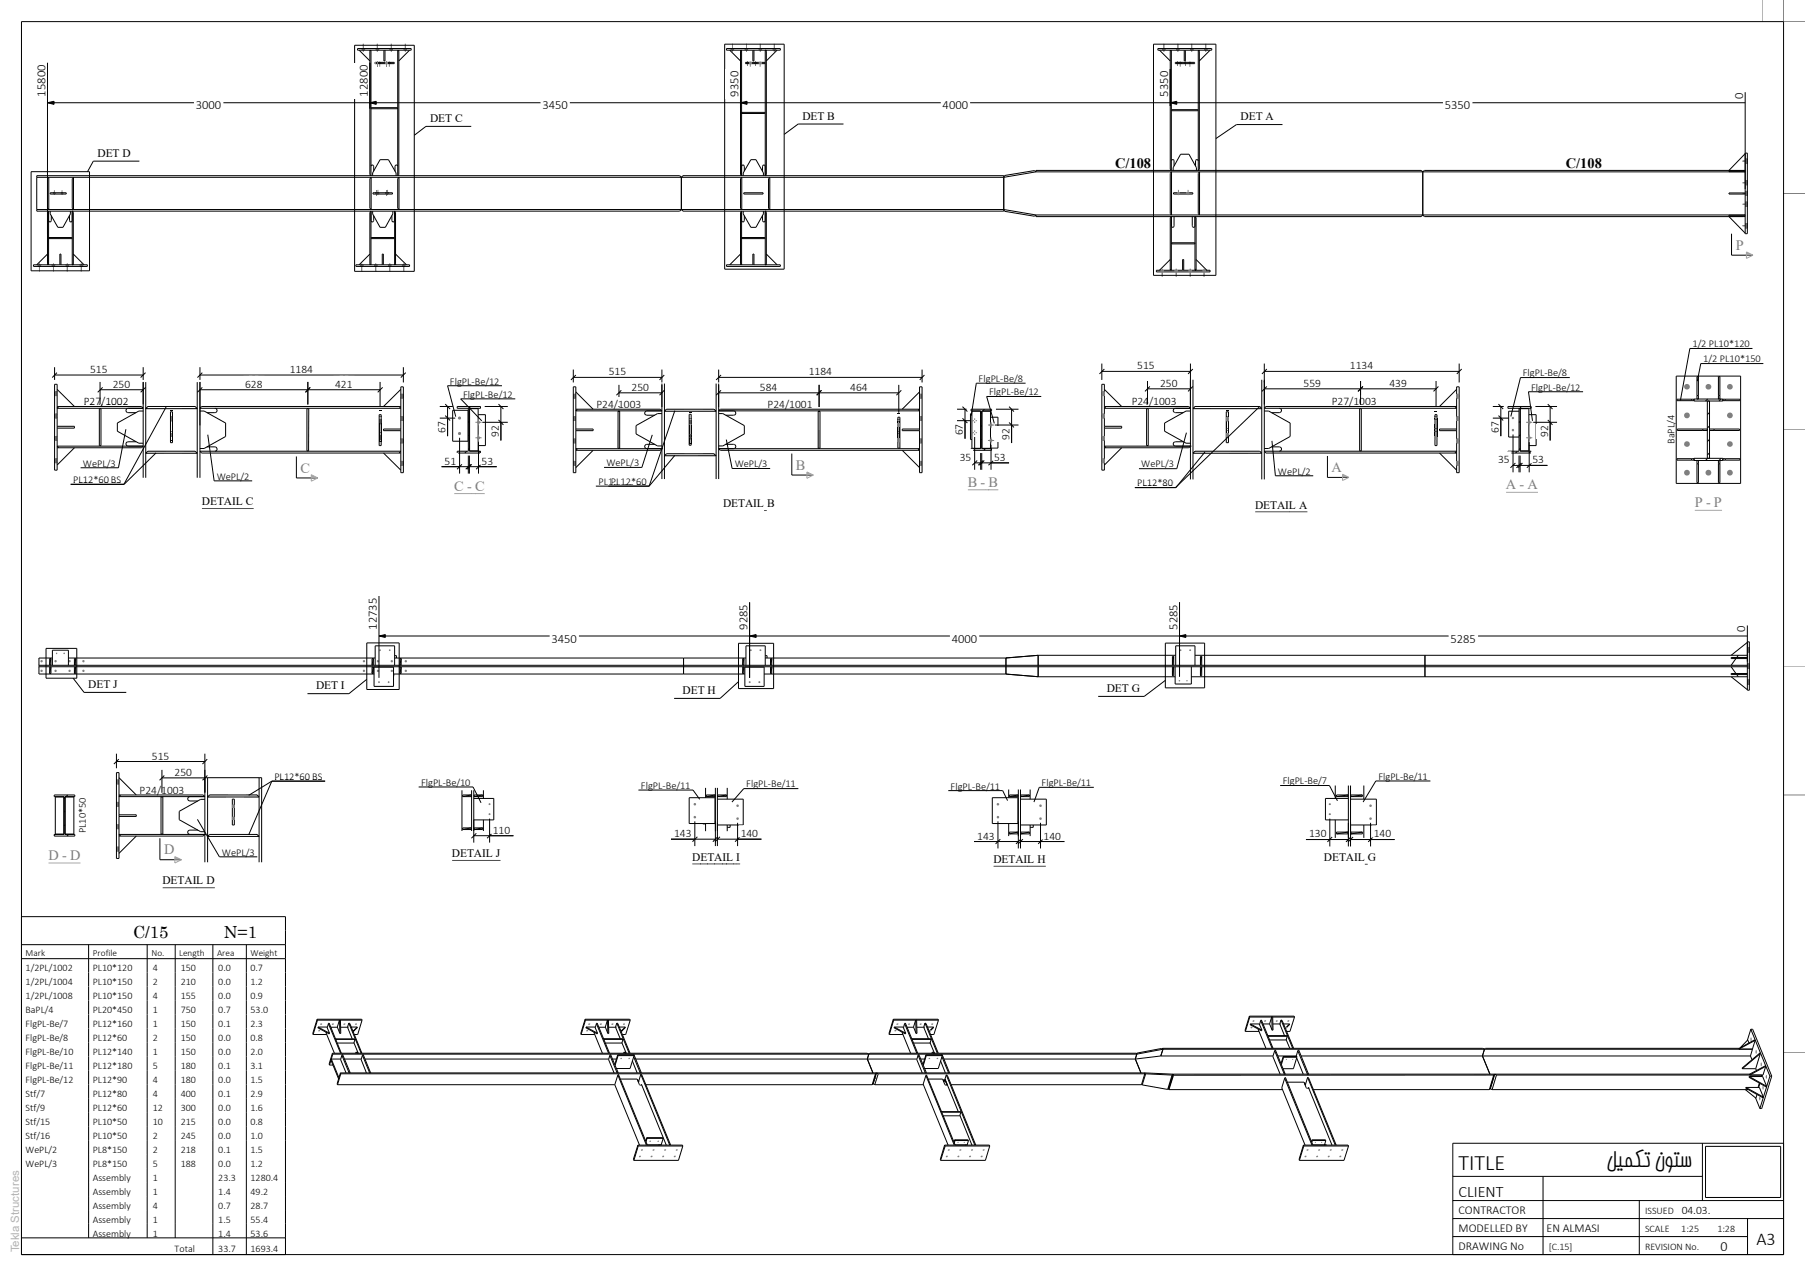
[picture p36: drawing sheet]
<svg xmlns="http://www.w3.org/2000/svg" width="420mm" height="297mm" viewBox="0 0 420 297" stroke-linecap="round" stroke-linejoin="round" font-family="sans-serif">
<defs><g id="words">
<g font-size="5.1">
<text x="339.4" y="272.4">TITLE</text>
<text x="373.7" y="271.7">لیمکت نوتس</text>
</g>
<text font-size="4.2" x="408.7" y="289.8">A3</text>
<g font-size="3.9">
<text x="31" y="218.2">C/15</text>
<text x="52.1" y="218.2">N=1</text>
</g>
<text font-size="3.7" x="339.4" y="278.5">CLIENT</text>
<g font-size="3.3">
<text x="259.5" y="39">C/108</text>
<text x="364.4" y="39">C/108</text>
<text x="400.3" y="291.3">0</text>
</g>
<g font-size="3.3" fill="#7f7f7f">
<text x="403.9" y="58.2">P</text>
<text x="69.9" y="110">C</text>
<text x="185.2" y="109.3">B</text>
<text x="225.2" y="113.2">B - B</text>
<text x="309.8" y="109.9">A</text>
<text x="350.4" y="113.8">A - A</text>
<text x="105.7" y="114.2">C - C</text>
<text x="394.3" y="118">P - P</text>
<text x="11.3" y="200.1">D - D</text>
<text x="38.2" y="198.9">D</text>
</g>
<g font-size="2.9">
<text x="10.6" y="22.5" transform="rotate(-90 10.6 22.5)">15800</text>
<text x="85.6" y="22.5" transform="rotate(-90 85.6 22.5)">12800</text>
<text x="171.8" y="22.5" transform="rotate(-90 171.8 22.5)">9350</text>
<text x="271.8" y="22.5" transform="rotate(-90 271.8 22.5)">5350</text>
<text x="405.6" y="22.9" transform="rotate(-90 405.6 22.9)">0</text>
<text x="45.6" y="25.4">3000</text>
<text x="126.2" y="25.4">3450</text>
<text x="219.3" y="25.4">4000</text>
<text x="336.2" y="25.4">5350</text>
<text x="87.7" y="146.6" transform="rotate(-90 87.7 146.6)">12735</text>
<text x="128.3" y="149.6">3450</text>
<text x="173.9" y="146.6" transform="rotate(-90 173.9 146.6)">9285</text>
<text x="221.4" y="149.6">4000</text>
<text x="273.9" y="146.6" transform="rotate(-90 273.9 146.6)">5285</text>
<text x="337.5" y="149.6">5285</text>
<text x="406.1" y="147" transform="rotate(-90 406.1 147)">0</text>
</g>
<g font-size="2.8">
<text x="339.4" y="286.8">MODELLED BY</text>
<text x="339.4" y="282.6">CONTRACTOR</text>
<text x="359.9" y="286.8">EN ALMASI</text>
<text x="339.4" y="291">DRAWING No</text>
</g>
<g font-size="2.7">
<text x="100.1" y="28.4">DET</text>
<text x="105.9" y="28.4">C</text>
<text x="186.7" y="27.9">DET B</text>
<text x="288.7" y="28">DET</text>
<text x="294.5" y="28">A</text>
<text x="22.7" y="36.5">DET</text>
<text x="28.5" y="36.5">D</text>
<text x="21" y="86.8">515</text>
<text x="67.4" y="86.8">1184</text>
<text x="141.6" y="87.4">515</text>
<text x="188.2" y="87.4">1184</text>
<text x="264.6" y="86">515</text>
<text x="314.1" y="86">1134</text>
<text x="19.5" y="94.3">P24/1003</text>
<text x="19.5" y="94.3">P27/1002</text>
<text x="26.2" y="90.3">250</text>
<text x="57" y="90.3">628</text>
<text x="78" y="90.3">421</text>
<text x="138.8" y="94.9">P24/1003</text>
<text x="146.9" y="90.9">250</text>
<text x="176.8" y="90.9">584</text>
<text x="178.6" y="94.9">P24/1001</text>
<text x="197.8" y="90.9">464</text>
<text x="263.3" y="94.3">P24/1003</text>
<text x="269.9" y="90">250</text>
<text x="303.3" y="90">559</text>
<text x="309.9" y="94.3">P27/1003</text>
<text x="323.3" y="90">439</text>
<text x="103.7" y="100.7" transform="rotate(-90 103.7 100.7)">67</text>
<text x="116.1" y="101.8" transform="rotate(-90 116.1 101.8)">92</text>
<text x="224" y="101.3" transform="rotate(-90 224 101.3)">67</text>
<text x="348.7" y="100.7" transform="rotate(-90 348.7 100.7)">67</text>
<text x="360.2" y="101.8" transform="rotate(-90 360.2 101.8)">92</text>
<text x="223.3" y="107.3">35</text>
<text x="231.3" y="107.3">53</text>
<text x="234.9" y="102.4" transform="rotate(-90 234.9 102.4)">92</text>
<text x="348.6" y="107.9">35</text>
<text x="356.6" y="107.9">53</text>
<text x="103.5" y="108.2">51</text>
<text x="112.1" y="108.2">53</text>
<text x="47" y="117.6">DETAIL</text>
<text x="57.2" y="117.6">C</text>
<text x="168.2" y="118">DETAIL B</text>
<text x="292" y="118.4">DETAIL A</text>
<text x="20.5" y="160.1">DET J</text>
<text x="73.5" y="160.4">DET</text>
<text x="79.3" y="160.4">I</text>
<text x="158.8" y="161.5">DET H</text>
<text x="257.5" y="161.1">DET G</text>
<text x="35.3" y="176.8">515</text>
<text x="32.5" y="184.7">P24/1003</text>
<text x="40.6" y="180.6">250</text>
<text x="114.6" y="194.1">110</text>
<text x="156.8" y="194.9">143</text>
<text x="172.3" y="194.9">140</text>
<text x="227.4" y="195.4">143</text>
<text x="242.8" y="195.4">140</text>
<text x="304.6" y="194.9">130</text>
<text x="319.7" y="194.9">140</text>
<text x="105.2" y="199.5">DETAIL J</text>
<text x="161.1" y="200.3">DETAIL I</text>
<text x="231.1" y="200.9">DETAIL H</text>
<text x="308.1" y="200.4">DETAIL G</text>
<text x="37.8" y="205.9">DETAIL D</text>
<text x="391.3" y="282.5">04.03.</text>
</g>
<text font-size="2.7" fill="#b2b2b2" x="4.5" y="291.5" transform="rotate(-90 4.5 291.5)">Tekla Structures</text>
<g font-size="2.4">
<text x="393.8" y="80.9">1/2 PL10*120</text>
<text x="104.7" y="89.5">FlgPL-Be/12</text>
<text x="227.7" y="88.9">FlgPL-Be/8</text>
<text x="354.3" y="87.6">FlgPL-Be/8</text>
<text x="396.3" y="84.4">1/2 PL10*150</text>
<text x="107.8" y="92.5">FlgPL-Be/12</text>
<text x="230.2" y="92">FlgPL-Be/12</text>
<text x="356.2" y="90.9">FlgPL-Be/12</text>
<text x="389.6" y="103.4" transform="rotate(-90 389.6 103.4)">BaPL/4</text>
<text x="17.1" y="112.5">PL12*60 BS</text>
<text x="19.3" y="108.6">WePL/3</text>
<text x="50.4" y="111.7">WePL/2</text>
<text x="139.2" y="112.9">PL12*60 BS</text>
<text x="141.1" y="108.5">WePL/3</text>
<text x="142.2" y="112.9">PL12*60</text>
<text x="170.9" y="108.8">WePL/3</text>
<text x="264.7" y="113.2">PL12*80</text>
<text x="265.6" y="108.8">WePL/3</text>
<text x="297.3" y="110.5">WePL/2</text>
<text x="63.8" y="181.6">PL12*60 BS</text>
<text x="98" y="182.9">FlgPL-Be/10</text>
<text x="149.1" y="183.6">FlgPL-Be/11</text>
<text x="173.7" y="183.3">FlgPL-Be/11</text>
<text x="221.2" y="183.8">FlgPL-Be/11</text>
<text x="242.4" y="183">FlgPL-Be/11</text>
<text x="298.4" y="182.5">FlgPL-Be/7</text>
<text x="320.7" y="181.5">FlgPL-Be/11</text>
<text x="20" y="193.9" transform="rotate(-90 20 193.9)">PL10*50</text>
<text x="51.6" y="199.2">WePL/3</text>
</g>
<g font-size="2.3">
<text x="6" y="226">1/2PL/1002</text>
<text x="21.6" y="226.1">PL10*120</text>
<text x="35.6" y="226.1">4</text>
<text x="42" y="226.1">150</text>
<text x="50.8" y="226.1">0.0</text>
<text x="58.3" y="226.1">0.7</text>
<text x="6" y="229.3">1/2PL/1004</text>
<text x="6" y="232.5">1/2PL/1008</text>
<text x="21.6" y="229.3">PL10*150</text>
<text x="21.6" y="232.6">PL10*150</text>
<text x="35.6" y="229.3">2</text>
<text x="35.6" y="232.6">4</text>
<text x="42" y="229.3">210</text>
<text x="42" y="232.6">155</text>
<text x="50.8" y="229.3">0.0</text>
<text x="50.8" y="232.6">0.0</text>
<text x="58.3" y="229.3">1.2</text>
<text x="58.3" y="232.6">0.9</text>
<text x="6" y="235.8">BaPL/4</text>
<text x="6" y="239">FlgPL-Be/7</text>
<text x="21.6" y="235.8">PL20*450</text>
<text x="21.6" y="239.1">PL12*160</text>
<text x="35.6" y="235.8">1</text>
<text x="35.6" y="239.1">1</text>
<text x="42" y="235.8">750</text>
<text x="42" y="239.1">150</text>
<text x="50.8" y="235.8">0.7</text>
<text x="50.8" y="239.1">0.1</text>
<text x="58.3" y="235.8">53.0</text>
<text x="58.3" y="239.1">2.3</text>
<text x="6" y="242.3">FlgPL-Be/8</text>
<text x="6" y="245.5">FlgPL-Be/10</text>
<text x="21.6" y="242.3">PL12*60</text>
<text x="21.6" y="245.6">PL12*140</text>
<text x="35.6" y="242.3">2</text>
<text x="35.6" y="245.6">1</text>
<text x="42" y="242.3">150</text>
<text x="42" y="245.6">150</text>
<text x="50.8" y="242.3">0.0</text>
<text x="50.8" y="245.6">0.0</text>
<text x="58.3" y="242.3">0.8</text>
<text x="58.3" y="245.6">2.0</text>
<text x="6" y="248.7">FlgPL-Be/11</text>
<text x="21.6" y="248.8">PL12*180</text>
<text x="35.6" y="248.8">5</text>
<text x="42" y="248.8">180</text>
<text x="50.8" y="248.8">0.1</text>
<text x="58.3" y="248.8">3.1</text>
<text x="6" y="252">FlgPL-Be/12</text>
<text x="6" y="255.3">Stf/7</text>
<text x="21.6" y="252">PL12*90</text>
<text x="21.6" y="255.3">PL12*80</text>
<text x="35.6" y="252">4</text>
<text x="35.6" y="255.3">4</text>
<text x="42" y="252">180</text>
<text x="42" y="255.3">400</text>
<text x="50.8" y="252">0.0</text>
<text x="50.8" y="255.3">0.1</text>
<text x="58.3" y="252">1.5</text>
<text x="58.3" y="255.3">2.9</text>
<text x="6" y="258.5">Stf/9</text>
<text x="6" y="261.8">Stf/15</text>
<text x="21.6" y="258.6">PL12*60</text>
<text x="21.6" y="261.8">PL10*50</text>
<text x="35.6" y="258.6">12</text>
<text x="35.6" y="261.8">10</text>
<text x="42" y="258.6">300</text>
<text x="42" y="261.8">215</text>
<text x="50.8" y="258.6">0.0</text>
<text x="50.8" y="261.8">0.0</text>
<text x="58.3" y="258.6">1.6</text>
<text x="58.3" y="261.8">0.8</text>
<text x="6" y="265">Stf/16</text>
<text x="6" y="268.3">WePL/2</text>
<text x="21.6" y="265">PL10*50</text>
<text x="21.6" y="268.3">PL8*150</text>
<text x="35.6" y="265">2</text>
<text x="35.6" y="268.3">2</text>
<text x="42" y="265">245</text>
<text x="42" y="268.3">218</text>
<text x="50.8" y="265">0.0</text>
<text x="50.8" y="268.3">0.1</text>
<text x="58.3" y="265">1.0</text>
<text x="58.3" y="268.3">1.5</text>
<text x="6" y="271.5">WePL/3</text>
<text x="21.6" y="271.6">PL8*150</text>
<text x="21.6" y="274.8">Assembly</text>
<text x="35.6" y="271.6">5</text>
<text x="35.6" y="274.8">1</text>
<text x="42" y="271.6">188</text>
<text x="50.8" y="271.6">0.0</text>
<text x="50.8" y="274.8">23.3</text>
<text x="58.3" y="271.6">1.2</text>
<text x="58.3" y="274.8">1280.4</text>
<text x="21.6" y="278">Assembly</text>
<text x="21.6" y="281.3">Assembly</text>
<text x="35.6" y="278">1</text>
<text x="35.6" y="281.3">4</text>
<text x="50.8" y="278">1.4</text>
<text x="50.8" y="281.3">0.7</text>
<text x="58.3" y="278">49.2</text>
<text x="58.3" y="281.3">28.7</text>
<text x="21.6" y="284.6">Assembly</text>
<text x="21.6" y="287.8">Assembly</text>
<text x="35.6" y="284.6">1</text>
<text x="35.6" y="287.8">1</text>
<text x="50.8" y="284.6">1.5</text>
<text x="50.8" y="287.8">1.4</text>
<text x="58.3" y="284.6">55.4</text>
<text x="58.3" y="287.8">53.6</text>
<text x="382.8" y="286.7">SCALE</text>
<text x="382.8" y="282.5">ISSUED</text>
<text x="391.2" y="286.7">1:25</text>
<text x="399.6" y="286.7">1:28</text>
<text x="40.6" y="291.4">Total</text>
<text x="50.8" y="291.4">33.7</text>
<text x="58.3" y="291.4">1693.4</text>
<text x="360.4" y="290.9">[C.15]</text>
<text x="382.8" y="290.9">REVISION No.</text>
</g>
<g font-size="2.2">
<text x="6" y="222.5">Mark</text>
<text x="21.6" y="222.5">Profile</text>
<text x="35.2" y="222.5">No.</text>
<text x="41.7" y="222.5">Length</text>
<text x="50.5" y="222.5">Area</text>
<text x="58.3" y="222.5">Weight</text>
</g>
</g></defs>
<g fill="none" stroke="#000" stroke-width=".23">
<path d="M109.2 98.1l-.2 .2M109.5 94.6l-.5 .6M228.4 99l-.2 .2M228.4 95.8l-.2 .3M229.1 95.2l-.4 .4M353.7 98.1l-.3 .2M354 94.6l-.6 .6M397.3 92.9l-.5 .4M397.8 99.1l-.5 .5M397.8 96l-.5 .5M400.5 92.9l-.5 .4M108.6 105l-.4 .4"/>
<path d="M109.2 104.4l-.2 .2M109.2 101.2l-.2 .3M111.7 105l-.4 .4M226.1 104.4l-.2 .2M228.4 102.1l-.2 .3M229.3 104.4l-.4 .4M353.1 105l-.5 .4M353.7 104.4l-.3 .2M353.7 101.2l-.3 .3M356.2 105l-.4 .4M397.3 106.7l-.5 .5M397.8 105.4l-.5 .5"/>
<path d="M397.8 102.3l-.5 .5M400.5 106.7l-.5 .5M12.8 194.2l-.2 .2M15.1 191.9l-.2 .3M15.1 188.8l-.2 .2M15.1 185.6l-.2 .3M15.7 185l-.3 .4M16 194.2l-.4 .4"/>
</g>
<path d="M84.3 11.3v.4M84.5 10.2v1.8M84.8 11.3v.4M87.5 11.3v.4M87.8 10.2v1.8M88.1 11.3v.4M90.8 11.3v.4M91.1 10.2v1.8M91.3 11.3v.4M94 11.3v.4M94.3 10.2v1.8M94.6 11.3v.4" fill="none" stroke="#7f7f7f" stroke-width=".23"/>
<g fill="#7f7f7f">
<path d="M84.3 11.3h.5v.4h-.5z"/>
<path d="M87.5 11.3h.6v.4h-.6z"/>
<path d="M90.8 11.3h.5v.4h-.5z"/>
<path d="M94 11.3h.6v.4h-.6z"/>
</g>
<path d="M89.3 11.7h.3v2.5h-.3zM405.7 39.7h.4M406.1 35.8l-3.8 3.9M86.1 59.1l-2.5 2.5M86.7 40.9v-.6l1.7-3.1h2l1.8 3.1v.6M88.9 59.1h.3v2.5h-.3zM178.3 59.1l2.5 2.5M86.1 61.4v.2M175.2 61.6h-6.2v.4h12.6v-.4h-6.2M178.3 61.4v.2M269.1 62.9h12.5v.4h-12.5zM275.2 62.9v-2.5h.2v2.5" fill="none" stroke="#000" stroke-width=".23"/>
<path d="M83.9 61.6v.4M84.2 61.3v1.9M84.5 61.6v.4M87.2 61.6v.4M87.4 61.3v1.9M87.7 61.6v.4M90.4 61.6v.4M90.7 61.3v1.9M90.9 61.6v.4M93.6 61.6v.4M93.9 61.3v1.9M94.2 61.6v.4" fill="none" stroke="#7f7f7f" stroke-width=".23"/>
<g fill="#7f7f7f">
<path d="M83.9 61.6h.6v.4h-.6z"/>
<path d="M87.2 61.6h.5v.4h-.5z"/>
<path d="M90.4 61.6h.5v.4h-.5z"/>
<path d="M93.6 61.6h.6v.4h-.6z"/>
</g>
<path d="M89.3 11.7h-6.1v-.4h12.5v.4h-6.1M275.5 11.7h.3v2.5h-.3zM11.3 41.3v7.5l-.3-.3v-6.9zM13.9 59.1h.3v2.5h-.3zM92 59.1l2.6 2.5M233.6 48.8l7.4 1.2-.3 .3-6.9-1.1zM92 61.4v.2" fill="none" stroke="#000" stroke-width=".23"/>
<path d="M12.5 44.9v.3M12.7 44.3v1.1M12.9 44.9v.3M14.3 44.9v.3M14.4 44.3v1.1M14.6 44.9v.3" fill="none" stroke="#7f7f7f" stroke-width=".23"/>
<g fill="#7f7f7f">
<path d="M12.5 44.9h.4v.3h-.4z"/>
<path d="M14.3 44.9h.3v.3h-.3z"/>
</g>
<path d="M172.6 26.2h5.4v.2h-5.4zM172.3 59.1l-2.5 2.5M172.6 41.3v7.5l-.3-.3v-6.9zM175.2 59.1h.2v2.5h-.2zM172.3 61.4v.2M278.3 62.6v.3M278.3 60.4l2.5 2.5" fill="none" stroke="#000" stroke-width=".23"/>
<path d="M170.1 11.3v.4M170.4 10.2v1.8M170.7 11.3v.4M173.4 11.3v.4M173.7 10.2v1.8M173.9 11.3v.4M176.7 11.3v.4M176.9 10.2v1.8M177.2 11.3v.4M179.9 11.3v.4M180.2 10.2v1.8M180.5 11.3v.4" fill="none" stroke="#7f7f7f" stroke-width=".23"/>
<g fill="#7f7f7f">
<path d="M170.1 11.3h.6v.4h-.6z"/>
<path d="M173.4 11.3h.5v.4h-.5z"/>
<path d="M176.7 11.3h.5v.4h-.5z"/>
<path d="M179.9 11.3h.6v.4h-.6z"/>
<path d="M87.7 44.2v1.2z"/>
<path d="M87.9 44.9v.3z"/>
<path d="M87.4 44.9l.1 .3z"/>
<path d="M89.9 44.2l.1 1.2z"/>
<path d="M90.1 44.9l.1 .3z"/>
<path d="M89.7 44.9v.3z"/>
</g>
<path d="M175.2 11.7h-6.2v-.4h12.6v.4h-6.2M178.3 11.7v.2M180.8 11.7l-2.5 2.5M405.7 39.7h-74.3l-.4 .3-.3-.3h-89.7v.3h165M8.6 48.8h149.9l-.3 .3h-149.6zM272.6 56.5h5.4v.3h-5.4z" fill="none" stroke="#000" stroke-width=".23"/>
<g fill="none" stroke="#7f7f7f" stroke-width=".23">
<path d="M405.5 37.5h1.1M406.1 38h.5M406.1 37h.5M405.5 42.5h1.1M405.5 47.5h1.1M405.5 52.5h1.1M405.5 45h1.1M406.1 43h.5M406.1 42h.5M406.1 48h.5M406.1 47h.5M406.1 53h.5"/>
<path d="M406.1 52h.5M406.1 45.5h.5M406.1 44.5h.5"/>
</g>
<g fill="#7f7f7f">
<path d="M406.1 37h.5v1h-.5z"/>
<path d="M406.1 42h.5v1h-.5z"/>
<path d="M406.1 47h.5v1h-.5z"/>
<path d="M406.1 52h.5v1h-.5z"/>
<path d="M406.1 44.5h.5v1h-.5z"/>
</g>
<g fill="none" stroke="#000" stroke-width=".23">
<path d="M83.6 11.7l2.5 2.5M86.1 11.7v.2M169.8 11.7l2.5 2.5M172.3 11.7v.2M175.2 11.7h.2v2.5h-.2zM269.8 11.7l2.5 2.5M272.3 11.7v.2M279.1 11.7v.2M281.6 11.7l-2.5 2.5M86.4 25.1h6.1v.2h-6.1zM273 39.7v-.7l1.7-3.1h1.9l1.8 3.1v.7M406.1 39.7h-3.8v.3h3.8"/>
<path d="M8.6 41.3h225M11.3 49.1v12.5l-.3-.2v-12zM11.9 50.2v1.1a.32 .32 0 0 1-.3 .4 .32 .32 0 0 1-.3-.4M16.2 50.2v1.1a.32 .32 0 0 0 .3 .4 .32 .32 0 0 0 .3-.4M16.8 49.1h.1M16.8 49.1l.3 .3v12l-.3 .2M16.8 49.1v12.5M86.3 49.1v12.5l-.2-.2v-12zM86.4 41.3v7.5l-.3-.3v-6.9zM87 50.2l-.1 1.3-.3 .2-.3-.2M91.8 49.1v2.4l-.2 .1-.4-.1v-1.3M91.8 49.1l.2 .3v12l-.2 .2"/>
<path d="M91.8 49.1v12.5M158.5 41.3v7.5M158.5 41.3l.4-.4h74.7v8.2h-74.7l-.4-.3M158.5 48.8h75.1M158.5 41.3l-.3-.4h-149.6v7.9M172.6 49.1v12.5l-.3-.2v-12zM172.9 40.9v-.6l1.8-3.1h1.2l1.7 3.1v.6M173.2 50.2v1.1a.32 .32 0 0 1-.3 .4 .32 .32 0 0 1-.3-.4M177.4 50.2v1.1a.32 .32 0 0 0 .3 .4 .32 .32 0 0 0 .4-.4M178.1 49.1h.1M178.1 49.1l.2 .3v12l-.2 .2M178.1 49.1v12.5"/>
<path d="M272.6 40v10l-.3-.3v-9.4zM273 44.9h4.5v.3h-4.5zM331 50l.4 .4h74.7M331 40v10M331 50l75 .1M402.3 50.4l3.8 3.9M405.7 50.3v.1M406.1 50.1h-3.8v.2h3.8M16.8 61.6h.1M91.8 61.6h.1M178.1 61.6h.1"/>
</g>
<path d="M270.5 11.3v.4M270.8 10.2v1.8M271.1 11.3v.4M273.8 11.3v.4M274.1 10.2v1.8M274.3 11.3v.4M277 11.3v.4M277.3 10.2v1.8M277.6 11.3v.4M280.3 11.3v.4M280.5 10.2v1.8M280.8 11.3v.4" fill="none" stroke="#7f7f7f" stroke-width=".23"/>
<g fill="#7f7f7f">
<path d="M270.5 11.3h.6v.4h-.6z"/>
<path d="M273.8 11.3h.5v.4h-.5z"/>
<path d="M277 11.3h.6v.4h-.6z"/>
<path d="M280.3 11.3h.5v.4h-.5z"/>
</g>
<path d="M275.5 11.7h-6.1v-.4h12.5v.4h-6.1M406.1 35.6h.5v18.8h-.5zM17.1 41.3v7.5l-.3-.3v-6.9zM233.8 40.8l6.9-1.1 .3 .3-7.4 1.3z" fill="none" stroke="#000" stroke-width=".23"/>
<path d="M274.4 14.5v.3M274.6 14.3v1.2M274.8 14.5v.3M276.6 14.5v.3M276.9 14.3v1.2M277.1 14.5v.3" fill="none" stroke="#7f7f7f" stroke-width=".23"/>
<g fill="#7f7f7f">
<path d="M274.4 14.5h.4v.3h-.4z"/>
<path d="M276.6 14.5h.5v.3h-.5z"/>
</g>
<g fill="none" stroke="#000" stroke-width=".23">
<path d="M92.8 11.7v.2M95.3 11.7l-2.5 2.5M272.3 11.9l.2-.2v28l-.2-.3zM278.8 11.7l.3 .2v27.5l-.3 .3zM272.5 37.5l.3-.3 .4 .1v1.3M272.6 25.5h6.1v.3h-6.1zM278.8 37.5l-.2-.3h-.3l-.1 1.4M273.2 50.4v2.3l-.5 .2-.2-.3M277.4 50.4v2.2a.32 .32 0 0 0 .3 .3 .32 .32 0 0 0 .3-.3M278 50.4h.1M278 50.4l.3 .2v12l-.3 .3M278 50.4v12.5"/>
<path d="M406.1 44.9h-3.8v.3h3.8M272.3 62.6l.2 .3v-12.5l-.2 .2v12.3M272.3 60.4l-2.5 2.5M278 62.9h.1"/>
</g>
<path d="M270.2 62.9v.4M270.4 62.6v1.8M270.7 62.9v.4M273.4 62.9v.4M273.7 62.6v1.8M273.9 62.9v.4M276.6 62.9v.4M276.9 62.6v1.8M277.2 62.9v.4M279.9 62.9v.4M280.2 62.6v1.8M280.5 62.9v.4" fill="none" stroke="#7f7f7f" stroke-width=".23"/>
<g fill="#7f7f7f">
<path d="M270.2 62.9h.5v.4h-.5z"/>
<path d="M273.4 62.9h.5v.4h-.5z"/>
<path d="M276.6 62.9h.6v.4h-.6z"/>
<path d="M279.9 62.9h.6v.4h-.6z"/>
</g>
<path d="M8.9 61.6v.4M9.2 61.3v1.9M9.4 61.6v.4M12.1 61.6v.4M12.4 61.3v1.9M12.7 61.6v.4M15.4 61.6v.4M15.7 61.3v1.9M16 61.6v.4M18.7 61.6v.4M18.9 61.3v1.9M19.2 61.6v.4" fill="none" stroke="#7f7f7f" stroke-width=".23"/>
<g fill="#7f7f7f">
<path d="M8.9 61.6h.5v.4h-.5z"/>
<path d="M12.1 61.6h.6v.4h-.6z"/>
<path d="M15.4 61.6h.6v.4h-.6z"/>
<path d="M18.7 61.6h.5v.4h-.5z"/>
</g>
<g fill="none" stroke="#000" stroke-width=".23">
<path d="M11 59.1l-2.4 2.5M11.3 55.3h5.4v.2h-5.4zM11.7 49.1v.7l1.8 3.1h1.1l1.8-3.1v-.7M17.1 59.1l2.5 2.5M86.4 55.3h5.3v.2h-5.3zM86.7 49.1v.7l1.7 3.1h1.3l1.7-3.1v-.7M92.8 41.3v7.5l-.3-.3v-6.9zM172.6 55.3h5.4v.2h-5.4zM172.9 49.1v.7l1.8 3.1h1.2l1.7-3.1v-.7M241 50h90l-.3 .4h-89.7zM279.1 40v10l-.3-.3v-9.4zM11 61.4v.2"/>
<path d="M13.9 61.6h-6.1v.4h12.5v-.4h-6.1M17.1 61.4v.2M88.9 61.6h-6.1v.4h12.5v-.4h-6.1"/>
</g>
<g fill="#7f7f7f">
<path d="M273.9 14.3l.1 1.1z"/>
<path d="M274.2 14.5v.3z"/>
<path d="M273.8 14.5v.3z"/>
<path d="M275.7 14.3l.1 1.1z"/>
<path d="M275.9 14.5v.3z"/>
<path d="M275.5 14.5l.1 .3z"/>
</g>
<path d="M273.9 44.9v.3M274.2 44.2v1.2M274.4 44.9v.3M276.2 44.9v.3M276.4 44.2v1.2M276.6 44.9v.3" fill="none" stroke="#7f7f7f" stroke-width=".23"/>
<g fill="#7f7f7f">
<path d="M273.9 44.9h.5v.3h-.5z"/>
<path d="M276.2 44.9h.4v.3h-.4z"/>
</g>
<path d="M172.3 11.9l.3-.2v29.2l-.3-.2zM178.1 11.7h.1M178.1 11.7v29.2M178.1 11.7l.2 .2v28.8l-.2 .2M172.6 38.7a.32 .32 0 0 1 .3-.3 .32 .32 0 0 1 .3 .3v1.1M178.1 38.7a.32 .32 0 0 0-.4-.3 .32 .32 0 0 0-.3 .3v1.2M178.1 40.9h.1" fill="none" stroke="#000" stroke-width=".23"/>
<g fill="#7f7f7f">
<path d="M173.9 14.3l.1 1.1z"/>
<path d="M174.1 14.5l.1 .3z"/>
<path d="M173.8 14.5v.3z"/>
<path d="M175.7 14.3l.1 1.1z"/>
<path d="M175.9 14.5v.3z"/>
<path d="M175.5 14.5l.1 .3z"/>
</g>
<path d="M86.1 11.9l.2-.2v29.2l-.2-.2zM92.5 11.7l.3 .2v28.8l-.3 .2zM86.3 38.6l.3-.2 .3 .2 .1 1.2M92.5 38.6l-.3-.2-.3 .3v1.2M173.1 44.9h4.4v.3h-4.4z" fill="none" stroke="#000" stroke-width=".23"/>
<path d="M88.1 14.5v.3M88.3 14.3v1.2M88.6 14.5v.3M90.4 14.5v.3M90.6 14.3v1.2M90.8 14.5v.3" fill="none" stroke="#7f7f7f" stroke-width=".23"/>
<g fill="#7f7f7f">
<path d="M88.1 14.5h.5v.3h-.5z"/>
<path d="M90.4 14.5h.4v.3h-.4z"/>
</g>
<path d="M273.5 14.5h4.5v.3h-4.5z" fill="none" stroke="#000" stroke-width=".23"/>
<path d="M87.7 44.9v.3M87.9 44.2v1.2M88.1 44.9v.3M90 44.9v.3M90.2 44.2v1.2M90.4 44.9v.3" fill="none" stroke="#7f7f7f" stroke-width=".23"/>
<g fill="#7f7f7f">
<path d="M87.7 44.9h.4v.3h-.4z"/>
<path d="M90 44.9h.4v.3h-.4z"/>
</g>
<path d="M87.2 14.5h4.5v.3h-4.5zM173.5 14.5h4.5v.3h-4.5zM11.7 44.9h3.7v.3h-3.7zM86.8 44.9h4.5v.3h-4.5zM179.1 41.3v7.5l-.3-.3v-6.9zM233.6 41.3v7.5M331 40v10" fill="none" stroke="#000" stroke-width=".23"/>
<path d="M174.4 14.5v.3M174.6 14.3v1.2M174.8 14.5v.3M176.6 14.5v.3M176.9 14.3v1.2M177.1 14.5v.3" fill="none" stroke="#7f7f7f" stroke-width=".23"/>
<g fill="#7f7f7f">
<path d="M174.4 14.5h.4v.3h-.4z"/>
<path d="M176.6 14.5h.5v.3h-.5z"/>
<path d="M87.7 14.3l.1 1.2z"/>
<path d="M87.9 14.5l.1 .3z"/>
<path d="M87.5 14.5v.3z"/>
<path d="M90 14.3v1.2z"/>
<path d="M90.2 14.5v.3z"/>
<path d="M89.7 14.5l.1 .3z"/>
</g>
<g fill="#7f7f7f">
<path d="M136.5 239.7a.22 .22 0 0 1 .4 .2 .21 .21 0 0 1-.3 .2l-.2-.1z" fill-rule="evenodd"/>
<circle cx="137.1" cy="238.4" r=".21"/>
<circle cx="139.8" cy="238.4" r=".22"/>
<circle cx="142.5" cy="238.4" r=".22"/>
<circle cx="145.2" cy="238.4" r=".22"/>
<circle cx="144.7" cy="239.9" r=".21"/>
</g>
<path d="M73.8 237.2l.1 .2M73.8 237.2l-1 3.4 .1 .2M73.8 237.2h10.4v.2M73.9 237.4l-1 3.4M73.9 237.4h5.1M79.2 237.4h5M84.2 237.4l-1 3.4h-.7M72.9 240.8h3.1" fill="none" stroke="#000" stroke-width=".23"/>
<g fill="#7f7f7f">
<circle cx="299.3" cy="246.6" r=".14"/>
<circle cx="300.8" cy="246.6" r=".13"/>
</g>
<path d="M202.1 245.4l.3-.3h62l.1 .3M202.1 245.4l-.3 1.1M202.1 245.4h62.4M264.5 245.4l-.3 1.1" fill="none" stroke="#000" stroke-width=".23"/>
<g fill="#7f7f7f">
<circle cx="304.3" cy="267.7" r=".2"/>
<circle cx="307" cy="267.7" r=".22"/>
<circle cx="309.6" cy="267.7" r=".21"/>
<circle cx="312.3" cy="267.7" r=".22"/>
<circle cx="303.8" cy="269.2" r=".21"/>
<circle cx="306.5" cy="269.2" r=".21"/>
<circle cx="309.2" cy="269.2" r=".21"/>
<circle cx="311.9" cy="269.2" r=".23"/>
</g>
<g fill="none" stroke="#000" stroke-width=".23">
<path d="M79 237.4h.2l.1 3.1h-.2M79 237.4l-.5 1.7 .6 1.4M79 237.4l.1 3.1M136.4 239.1l-.1 .1 2.7 1.5v-.2M136.4 239.1h2l.6 1.4M136.4 239.1l2.6 1.4M141.4 237.4h.2v3.1h-.2M141.4 237.4l-.6 1.7 .6 1.4M141.4 237.4v3.1M144.1 239.1h1.4M145.5 239.1l-1 .9M145.5 239.1l-1 1"/>
<path d="M210.5 238.2l.2-.1 2.8 7M210.5 238.2l-.3 1M210.5 238.2l2.8 6.9M211 239.1h1.6M213.3 239.1h1.6M214.9 239.1h.1M214.9 239.1l1.1 2.7M215.2 238.1l2.9 7M215.2 238.1l.3 .1 2.8 6.9M215.2 238.1l-.3 1M290.7 236.5l.1 .2M290.7 236.5l-1 3.4 .1 .2"/>
<path d="M290.7 236.5h10.4l.1 .2M290.8 236.7l-1 3.4M290.8 236.7h5.1M296.1 236.7h5.1M301.2 236.7l-1.1 3.4h-.7M78.1 241.8h4.4l.1 .1M78.1 241.9h4.5M79.5 245.6l-.3 1 1.3 3.1M79.5 245.6l1.7 4M79.5 245.6l.2-.2 1.8 4.3M81.2 249.6v.1M81.2 249.6l.2 .1"/>
<path d="M82.6 241.9l-.3 .9h-3.8M209.9 240.2l2 4.9M215.4 250.3l6.6 16.2M215.4 250.3l.2-.1 6.6 16.3M215.4 250.3l-.6 2 5.8 14.2M216 251.2h3.3l.5 1.2 .5 .2M216.4 242.7l1 2.4M216.9 245.1l.1-.2 .4 .2M216.9 245.1h.1M217 245l-.1 .1M217 245l.3 .1M217 244.9v.1"/>
<path d="M217.3 245.1h.1M217.4 245.1h-.1M217.4 245.1h.1M218.9 247l1.1 2.7M219.1 245.5l.1-.1 1.7 4.3M219.2 246l1.5 3.6M219.8 251.2l.5 1.4M219.8 251.2h.1M219.8 251.3l-.2 .6M219.8 251.2l.6 1.2M219.9 251.2l3.1 7.5M220.2 250.2l-.3 1"/>
<path d="M220.2 250.2l6.6 16.3M220.2 250.2l.2 .1 6.6 16.2M220.4 252.4l-.1 .2M220.4 252.4v.1M220.7 249.6l.1 .1M220.7 249.6l-.1 .1M223.4 259.6l2.7 6.9M289.8 240.1h3.1"/>
</g>
<g fill="#7f7f7f">
<path d="M74.1 239.8a.21 .21 0 0 1 .3-.1 .21 .21 0 0 1 .1 .3 .21 .21 0 0 1-.3 .1z" fill-rule="evenodd"/>
<circle cx="74.7" cy="238.4" r=".23"/>
<circle cx="77.5" cy="238.4" r=".22"/>
<circle cx="80.1" cy="238.4" r=".21"/>
<circle cx="82.9" cy="238.4" r=".21"/>
<circle cx="82.4" cy="239.9" r=".21"/>
</g>
<path d="M208.1 239.1l-.1 .1 2.7 1.5v-.2M208.1 239.1h2l.6 1.4M208.1 239.1l2.6 1.4" fill="none" stroke="#000" stroke-width=".23"/>
<g fill="#7f7f7f">
<path d="M144.4 246.3a.19 .19 0 0 1 .2-.1 .19 .19 0 0 1 0 .3 .19 .19 0 0 1-.2-.2z" fill-rule="evenodd"/>
<path d="M146.3 246.2h.1a.2 .2 0 0 1 .2 .2 .2 .2 0 0 1-.1 .2 .2 .2 0 0 1-.3-.1z" fill-rule="evenodd"/>
</g>
<g fill="none" stroke="#000" stroke-width=".23">
<path d="M207.9 237.2v.2M207.9 237.2l-1.1 3.4 .1 .2M207.9 237.2h10.4l.1 .2M207.9 237.4l-1 3.4M207.9 237.4h5.2M213.1 237.4h.2l.1 3.1h-.3M213.1 237.4l-.5 1.7 .5 1.4M213.1 237.4v3.1M213.3 237.4h5.1M215.8 239.1h1.4M217.2 239.1l-1 .9M217.2 239.1l-1 1"/>
<path d="M218.4 237.4l-1.1 3.4h-.8M295.9 236.6h.2l.1 3.2h-.2M295.9 236.6l-.5 1.7 .6 1.5M295.9 236.6l.1 3.2M298.7 238.3h1.4M300.1 238.3l-1 1M300.1 238.3l-1 1.1M206.9 240.8h3.2M215.4 245.5h3.8v.2M215.4 245.5l-.6 2.3M215.4 245.5l.1 .2M215.5 245.7h3.7"/>
<path d="M215.5 245.7l-.7 2.2M219.2 245.7l-.9 3h-3.2M301.6 245.9h.1M301.7 246.2l1.5 3.8M302 244.6l-.4 1.3M302 244.6l2.2 5.4M302 244.6l.2-.2 2.3 5.6M304.2 250h.1M407 242.8l-.3-.7-1.7 1.7"/>
</g>
<g fill="#7f7f7f">
<circle cx="208.8" cy="238.4" r=".2"/>
<circle cx="211.5" cy="238.4" r=".22"/>
<circle cx="214.3" cy="238.4" r=".22"/>
<circle cx="216.9" cy="238.4" r=".22"/>
<circle cx="208.4" cy="239.9" r=".21"/>
<circle cx="216.5" cy="239.9" r=".21"/>
</g>
<path d="M295 241h4.4l.1 .2M295.1 241.2h4.4M299.5 241.2l-.2 .9h-3.9M406.1 253.6l2.5 2 .2-.8" fill="none" stroke="#000" stroke-width=".23"/>
<g fill="#7f7f7f">
<path d="M306 265.8l.2 .1-.3 .1z" fill-rule="evenodd"/>
<circle cx="307.5" cy="265.9" r=".13"/>
</g>
<g fill="none" stroke="#000" stroke-width=".23">
<path d="M74 239.1h2.1l.6 1.4M74 239.1v.1l2.6 1.5 .1-.2M74 239.1l2.7 1.4M81.7 239.1h1.4M83.1 239.1l-1 .9M83.1 239.1l-.9 1M292.7 239.6l1.9 4.4M292.7 239.5v.1M293.3 237.5l.2-.1 2.7 6.6M293.3 237.5l-.2 1M293.3 237.5l2.7 6.5M293.9 238.3h1.5"/>
<path d="M296.2 238.3h1.6M297.8 238.3h.1M297.8 238.3l1.1 2.7M298.1 237.4l.2 .1 2.7 6.5M298.1 237.4l-.3 .9M298.1 237.4l2.7 6.6M299.3 242l.8 2M406.2 253.1v.2l4 2.2 .1-.1M406.2 253.1l4.1 2.3M406.2 253.1h3.2l.9 2.3M407 250.6v.1l4 2.3 .1-.1M407 250.6l4.1 2.3"/>
<path d="M407 250.6h3.1l1 2.3"/>
</g>
<g fill="#7f7f7f">
<path d="M154.2 269a.23 .23 0 0 1 .3 .1 .23 .23 0 0 1 0 .3 .23 .23 0 0 1-.4-.1z" fill-rule="evenodd"/>
<circle cx="149.4" cy="267.7" r=".22"/>
<circle cx="152.1" cy="267.7" r=".21"/>
<circle cx="154.8" cy="267.7" r=".22"/>
<circle cx="157.5" cy="267.7" r=".22"/>
<circle cx="148.9" cy="269.2" r=".21"/>
<circle cx="151.6" cy="269.2" r=".21"/>
<circle cx="157" cy="269.2" r=".21"/>
</g>
<path d="M136.1 237.2l.1 .2M136.1 237.2l-1 3.4 .1 .2M136.1 237.2h10.4l.1 .2M136.2 237.4l-1 3.4M136.2 237.4h5.1M141.6 237.4h5M146.6 237.4l-1 3.4h-.8M135.2 240.8h3.2" fill="none" stroke="#000" stroke-width=".23"/>
<g fill="#7f7f7f">
<path d="M299.2 239a.23 .23 0 0 1 .3 0 .23 .23 0 0 1 0 .4 .23 .23 0 0 1-.4-.1z" fill-rule="evenodd"/>
<circle cx="291.7" cy="237.7" r=".21"/>
<circle cx="294.4" cy="237.7" r=".21"/>
<circle cx="297.1" cy="237.7" r=".22"/>
<circle cx="299.8" cy="237.7" r=".22"/>
<circle cx="291.2" cy="239.2" r=".21"/>
</g>
<g fill="none" stroke="#000" stroke-width=".23">
<path d="M138.8 238.2l.1-.1 2.9 7M138.8 238.2l-.3 1M138.8 238.2l2.8 6.9M139.3 239.1h1.5M141.6 239.1h1.6M143.2 239.1h.1M143.2 239.1l1.1 2.7M143.5 238.1l.3 .1 2.8 6.9M143.5 238.1l-.3 1M143.5 238.1l2.9 7M290.9 238.3v.2l2.6 1.4 .1-.1M290.9 238.3h2.1l.6 1.5"/>
<path d="M290.9 238.3l2.7 1.5M84.3 245.6l-.3 1 1.3 3.1M84.3 245.6l1.7 4M84.3 245.6l.2-.2 1.7 4.3M86 249.6l-.1 .1M86 249.6l.1 .1M138.2 240.2l2 4.9M140.4 241.8h4.5v.1M140.5 241.9h4.4M144.7 242.7l1 2.4M144.9 241.9l-.2 .9h-3.9M145.2 245.1v-.2l.5 .2"/>
<path d="M145.2 245.1h.1M145.3 245l-.2 .1M145.3 245l.3 .1M145.3 244.9v.1M145.6 245.1h.1M145.7 245.1h-.1M145.7 245.1h.1M147.2 247l1.1 2.7M147.4 245.5l.1-.1 1.7 4.3M147.4 246l1.5 3.6M148.3 251.3l.2 .5M148.5 251.8h.1"/>
<path d="M148.9 249.6v.1M148.9 249.6l.2 .1M212.1 241.8h4.5l.1 .1M212.2 241.9h4.5M213.6 245.6l-.3 1 1.3 3.1M213.6 245.6l.2-.2 1.8 4.3M213.6 245.6l1.7 4M215.3 249.6l.1 .1M215.3 249.6l-.1 .1M216.7 241.9l-.3 .9h-3.8M272 253.6h26.4M273 250l-1.1 3.4 .1 .2"/>
<path d="M273 250v.3M273 250h74.8M273 250.3l-1 3.3M305.6 253.6h40.9M347.6 250.2l-1.1 3.4M347.6 250.2l-74.6 .1M347.8 250l-.2 .2M347.8 250l-1 3.4-.3 .2"/>
</g>
<g fill="#7f7f7f">
<path d="M224.3 265.8l.2 .1-.2 .1z" fill-rule="evenodd"/>
<circle cx="222.9" cy="265.9" r=".14"/>
</g>
<path d="M303.4 252l.3 .3M303.7 252.5h.1M303.7 252.3v.2M219.8 266.5l.1 .2M219.8 266.5l-1 3.4 .1 .2M219.8 266.5h10.4l.1 .2M219.9 266.7l-1 3.4M219.9 266.7h10.4M230.3 266.7l-1 3.4h-10.4" fill="none" stroke="#000" stroke-width=".23"/>
<g fill="#7f7f7f">
<path d="M410.9 250.2a.53 .53 0 0 1 0 .9z" fill-rule="evenodd"/>
<path d="M409.7 247.3a.53 .53 0 0 1 0 .9z" fill-rule="evenodd"/>
<path d="M408.6 244.4a.53 .53 0 0 1 0 .8z" fill-rule="evenodd"/>
<path d="M407.4 241.5h.1a.63 .63 0 0 1-.1 .9l-.1-.8z" fill-rule="evenodd"/>
<path d="M410.2 252.7a.53 .53 0 0 1 0 .9z" fill-rule="evenodd"/>
<path d="M409.4 255.2a.5 .5 0 0 1 0 .9l-.1-.5z" fill-rule="evenodd"/>
</g>
<g fill="none" stroke="#000" stroke-width=".23">
<path d="M407.4 239.6l-.8 2.5M407.4 239.6h.4l4.4 10.9M407.4 239.6l4.4 10.9M76.7 247.9h.8M77.3 245.1l-.7 2.5 .1 .3M77.3 245.1l.1 .3M77.3 245.1h124.5l.3 .3M77.4 245.4l-.7 2.5M77.4 245.4h124.7M141.9 245.6l-.3 1 1.3 3.1M141.9 245.6l1.7 4M141.9 245.6l.2-.2 1.7 4.3"/>
<path d="M143.6 249.6l-.1 .1M143.6 249.6l.1 .1M201.8 246.5l1.3 3.2M201.8 246.5h11.6M202.1 245.4l-.3 1.1M203.5 252.5h11.3M203.6 250.9l-.1 .2M203.9 249.7l-.7 2.6 .3 .2M203.9 249.7l.4 .2M203.9 249.7h62.4M204.3 249.9l-.8 2.6M204.3 249.9h62.1"/>
<path d="M214.2 246.5h.9M219.1 258.7h4.4l.1 .2M219.1 258.9h4.5M219.4 251.3h.1l.1 .5M219.6 246.5h44.6M223.6 258.9l-.3 .8h-3.8M264.2 246.5l1.3 3.2M264.5 245.4l-.3 1.1M265.6 252.3l.2 .2M265.8 252.5l5.9 1.1M266.3 249.7l6.7 .3M266.3 249.7l.3 .2"/>
<path d="M266.3 249.7l.1 .2M266.4 249.9l-.8 2.6h-44.3M266.6 249.9l-.8 2.6M266.6 249.9l6.1 .3M270.6 244.2l-.4-.2-5.6 1.1-.1 .3M270.6 244.2l-6.1 1.2M270.6 244.2l-.5 1.6M272.7 250.2l-1 3.4M273 250l-1.1 3.4-.2 .2M273 250l-.3 .2M296.6 244.6l-.4 1.3 1.7 4.1M296.6 244.6l2.2 5.4"/>
<path d="M296.6 244.6l.2-.2 2.2 5.6M298.6 245.9h3.1l.1 .2M298.6 245.9l-.5 1.7M298.6 245.9l.1 .2M298.7 246.1h3.1M298.7 246.1l-.5 1.7M298.8 250h.1M301.8 246.1l-.9 2.6h-2.4M344.9 245.8l1.8 4.2M344.9 245.8h62.4M345.4 244.2h62.4M345.4 244.2l-.5 1.6"/>
<path d="M347.2 253.6h59.6M347.3 251.6l-.1 .2M347.8 250l-1 3.4 .4 .2M347.8 250l.4 .2M347.8 250h59.3M348.2 250.2l-1 3.4M404.6 244l3.7-2 .1 .1-3.8 2.1zM404.6 244h-59l-.2 .2M407 250.1l3.8-2v.1l-3.7 2zM407.3 245.8l.4 .9M407.7 244.2h.1M407.8 244.2l-.5 1.6"/>
<path d="M408.4 242.1l-.6 2.1M408.5 255.5l1 2.5M408.5 248.7l.2 .5M409.4 252.1l-.3 1M409.5 252.2l-.3 .9M409.9 250.2l-.1 .4M410.1 250.2l-.1 .4M410.8 248.2l-.6 2h-62M411.8 250.5l-2.3 7.5M411.8 250.5h.4M412.2 250.5l-2.3 7.5h-.4M148.4 266.5l.1 .2"/>
<path d="M148.4 266.5l-1 3.4 .1 .2M148.4 266.5h10.4l.1 .2M148.5 266.7l-1 3.4M148.5 266.7h10.4M153.5 266.4l.2 .1M153.5 266.4v.1M153.5 266.4l-.3 .1M158.9 266.7l-1 3.4h-10.4M303.3 266.5h10.3l.2 .2M303.3 266.5l.1 .2M303.3 266.5l-1 3.4v.2M303.4 266.7h10.4"/>
<path d="M303.4 266.7l-1.1 3.4M308.4 266.4v.1M308.4 266.4l-.3 .1M308.4 266.4l.2 .1M313.8 266.7l-1.1 3.4h-10.4"/>
</g>
<g fill="#7f7f7f">
<path d="M216.1 246.3a.18 .18 0 0 1 .2-.1 .18 .18 0 0 1 0 .3 .18 .18 0 0 1-.2-.2z" fill-rule="evenodd"/>
<path d="M218 246.2h.1a.2 .2 0 0 1 .2 .2 .2 .2 0 0 1-.1 .2 .2 .2 0 0 1-.3-.1z" fill-rule="evenodd"/>
</g>
<g fill="none" stroke="#000" stroke-width=".23">
<path d="M76.4 238.2l.2-.1 2.8 7M76.4 238.2l-.2 1M76.4 238.2l2.8 6.9M77 239.1h1.5M79.2 239.1h1.7M80.9 239.1h.1M80.9 239.1l1.1 2.7M81.2 238.1l.2 .1 2.8 6.9M81.2 238.1l-.3 1M81.2 238.1l2.8 7M75.8 240.2l2 4.9M77.1 246.5l1.8 4.4-.1 .2-1.8-4.3z"/>
<path d="M77.1 246.5h2.2M78.5 252.5h64.5M79.2 249.7l-.8 2.6 .1 .2M79.2 249.7l.1 .2M79.2 249.7h124.7M79.3 249.9l-.8 2.6M79.3 249.9h124.4M80.1 246.5h4M82.3 242.7l1.1 2.4M82.8 245.1l.3-.2 .2 .2M82.8 245.1h.1M82.9 245l-.1 .1"/>
<path d="M82.9 245l.3 .1M83 244.9l-.1 .1M83.2 245.1h.1M84.9 246.5h56.7M142.5 246.5h.9M143.7 245.5h3.7l.1 .2M143.7 245.5l-.7 2.3M143.7 245.5l.1 .2M143.8 245.7h3.7M143.8 245.7l-.7 2.2M147.5 245.7l-.9 3h-3.2M147.9 246.5h53.9l1.3 3.2"/>
<path d="M150.3 252.5h52.6M203.6 250.9l-.1 .2M203.7 249.9l-.8 2.6M203.9 249.7l-.2 .2M203.9 249.7l-.7 2.6-.3 .2M409.6 245.2l-4.2 3.5M409.6 245.2l-1.1 3.5h-3.1M409.6 245.2l-.1-.1-4.2 3.5 .1 .1M224.9 266.4v.1M224.9 266.4l-.3 .1M224.9 266.4l.2 .1"/>
</g>
<g fill="#7f7f7f">
<circle cx="220.8" cy="267.7" r=".22"/>
<circle cx="223.5" cy="267.7" r=".22"/>
<circle cx="226.2" cy="267.7" r=".21"/>
<circle cx="228.9" cy="267.7" r=".2"/>
<circle cx="220.3" cy="269.2" r=".23"/>
<circle cx="223" cy="269.2" r=".21"/>
<circle cx="225.7" cy="269.2" r=".21"/>
<circle cx="228.4" cy="269.2" r=".21"/>
<circle cx="151.3" cy="265.7" r=".17"/>
<circle cx="153.2" cy="265.7" r=".17"/>
</g>
<g fill="none" stroke="#000" stroke-width=".23">
<path d="M234.1 153.2v1.7M234.1 155.2v1.7M234.1 156.9l7.5 .6M241.6 152.5l-7.5 .7M241.6 152.5v2.4M241.6 155.2v2.3M143.8 250.2l6.6 16.3M143.8 250.2l.1-.1 6.7 16.4M143.8 250.2l-.8 2.3 5.8 14M144.4 251.2h3.9l.5 1.2 .5 .2M149.1 250.1l-.6 1.8M149.1 250.1l6.7 16.4"/>
<path d="M149.1 250.1l.3 .1 6.6 16.3M149.3 252.4v.2M149.3 252.4l5.7 14.1M270.1 245.8l-5.9 .7 1.3 3.2M270.1 245.8h26.1M270.5 244l-.1 .1M270.5 244l.1 .2M270.5 244h74.5l.4 .2M270.6 244.2l-.5 1.6M270.6 244.2h74.8M272.5 251.6l-.1 .2M297.3 245.8h4.3"/>
<path d="M298.9 250.9l6.4 15.6M298.9 250.9l.2-.1 6.4 15.7M298.9 250.9l-.7 2.3 5.5 13.3M299.5 251.9h3.9l.6 1.3 .4 .1M302.7 245.8h42.2M304.2 250.8l-.5 1.8M304.2 250.8l6.5 15.7M304.2 250.8l.3 .1 6.4 15.6M304.4 253.3h.1M304.5 253.1l-.1 .2M304.5 253.1l5.4 13.4M344.9 245.8l1.8 4.2"/>
<path d="M345.4 244.2l-.5 1.6M347.3 251.6l-.1 .2M150.5 264.8h3.7l.1 .2M150.5 264.8l-.3 .8M150.5 264.8v.2M150.5 265h3.8M150.5 265l-.2 .8M150.6 266.5h2.8M154.3 265l-.5 1.5h-.1M222.1 265.3h3.2v.2M222.1 265.3l-.1 .5M222.1 265.3l.1 .2"/>
<path d="M222.2 266.5h2.6M222.2 265.5h3.1M222.2 265.5l-.2 .5M225.3 265.5l-.3 .9M305.3 265.3h3.1l.1 .2M305.3 265.3l-.1 .4M305.3 265.3l.1 .2M305.4 265.5h3.1M305.4 265.5l-.2 .4M308.5 265.5l-.3 1h-2.7"/>
</g>
<g fill="#7f7f7f">
<circle cx="84.7" cy="156.1" r=".27"/>
<circle cx="87.9" cy="156.1" r=".28"/>
<circle cx="91.2" cy="156.1" r=".27"/>
<circle cx="94.4" cy="156.1" r=".27"/>
<circle cx="84.7" cy="153.9" r=".28"/>
<circle cx="87.9" cy="153.9" r=".28"/>
<circle cx="91.2" cy="153.9" r=".28"/>
<circle cx="94.4" cy="153.9" r=".28"/>
</g>
<g fill="none" stroke="#000" stroke-width=".23">
<path d="M9.1 155.2v1.7h77.9M12.2 153.2h-3.1v1.7M15.9 153.2h71.4M91.6 156.9v.5M91.8 153.2h67.2v1.7M93.3 155.3h-.3v1.5M93.3 155.3v1.5h-.3M93.3 155.3l-.3 1.5M159 155.2v1.7h-67.4M179.3 155.3h.3v1.5h-.3zM179.6 155.3l-.3 1.5M273.4 155.2v4h3.8v-4"/>
<path d="M279.6 155.3h-.3v2M279.6 155.3v2h-.3M279.6 155.3l-.3 2M406.6 157.5h-3.8l3.8 3"/>
</g>
<g fill="#7f7f7f">
<circle cx="9.7" cy="156.1" r=".27"/>
<circle cx="12.9" cy="156.1" r=".27"/>
<circle cx="16.2" cy="156.1" r=".27"/>
<circle cx="19.4" cy="156.1" r=".28"/>
<circle cx="9.7" cy="153.9" r=".28"/>
<circle cx="12.9" cy="153.9" r=".28"/>
<circle cx="16.2" cy="153.9" r=".28"/>
<circle cx="19.4" cy="153.9" r=".28"/>
</g>
<path d="M17.6 153.3h-.3v1.5M17.6 153.3v1.5h-.3M17.6 153.3l-.3 1.5M179.3 153.3h.3v1.5h-.3zM179.6 153.3l-.3 1.5M406.6 156.8h-3.8v.2h3.8M406.6 153h-3.8v.3h3.8" fill="none" stroke="#000" stroke-width=".23"/>
<g fill="#7f7f7f">
<circle cx="88.4" cy="151.3" r=".21"/>
<circle cx="90.7" cy="151.3" r=".21"/>
</g>
<path d="M402.8 155.2l1.1 1.6M404.1 157l.4 .5" fill="none" stroke="#000" stroke-width=".23"/>
<path d="M406.6 159.3h.4M406.6 158.3h.4M406.6 155.5h.4M406.6 154.5h.4M406.6 151.8h.4M406.6 150.8h.4" fill="none" stroke="#7f7f7f" stroke-width=".23"/>
<g fill="#7f7f7f">
<path d="M406.6 158.3h.4v1h-.4z"/>
<path d="M406.6 154.5h.4v1h-.4z"/>
<path d="M406.6 150.8h.4v1h-.4z"/>
</g>
<g fill="none" stroke="#000" stroke-width=".23">
<path d="M9.1 154.9h149.9v.3h-149.9zM11.9 153.3h-.3v1.5M11.9 153.3v1.5h-.3M11.9 153.3l-.3 1.5M17.6 155.3h-.3v1.5M17.6 155.3v1.5h-.3M17.6 155.3l-.3 1.5M86.9 153.3h-.3v1.5M86.9 153.3v1.5h-.3M86.9 155.3h-.3v1.5M86.9 155.3v1.5h-.3M86.9 153.3l-.3 1.5"/>
<path d="M86.9 155.3l-.3 1.5M87 155.3h4.6v4.5h-4.6zM93.3 153.3h-.3v1.5M93.3 153.3v1.5h-.3M93.3 153.3l-.3 1.5M173.1 155.3h-.3v1.5M173.1 155.3v1.5h-.3M173.1 155.3l-.3 1.5M273.1 152.8v2h-.3M273.1 155.3h-.3v2M273.1 152.8h-.3v2M273.1 155.3v2h-.3"/>
<path d="M273.1 152.8l-.3 2M273.1 155.3l-.3 2M279.6 152.8v2h-.3M279.6 152.8h-.3v2M279.6 152.8l-.3 2M331.6 155.2h75M331.6 154.9h75M402.8 152.5h-71.2v5h71.2"/>
</g>
<g fill="#7f7f7f">
<path d="M274.3 158.3h.3v.3h-.3z" fill-rule="evenodd"/>
<circle cx="276.2" cy="158.5" r=".17"/>
</g>
<path d="M173.1 153.3h-.3v1.5M173.1 153.3v1.5h-.3M173.1 153.3l-.3 1.5" fill="none" stroke="#000" stroke-width=".23"/>
<g fill="#7f7f7f">
<path d="M176.5 158.6a.23 .23 0 0 1 .3 0 .23 .23 0 0 1 0 .3h-.3z" fill-rule="evenodd"/>
<circle cx="174.4" cy="158.8" r=".23"/>
</g>
<path d="M11.9 155.3h-.3v1.5M11.9 155.3v1.5h-.3M11.9 155.3l-.3 1.5M12.2 154.9v-3.6h3.7v3.6M159 155.2h75.1M159 154.9h75.1M173.3 155.3h4.5v4.5h-4.5zM173.6 153.2h-14.6v3.7h14.3M178.1 153.2h56v3.7h-56.3M403.9 153.3l-1.1 1.6M404.5 152.5l-.4 .5M406.6 149.4h.4v11.3h-.4z" fill="none" stroke="#000" stroke-width=".23"/>
<g fill="#7f7f7f">
<path d="M88 158.6h.3v.3h-.3z" fill-rule="evenodd"/>
<path d="M90.3 158.6h.3v.3h-.3z" fill-rule="evenodd"/>
</g>
<path d="M241.6 155.2v2.3h31.8M273.6 152.5h-32v2.4M273.6 154.9v-4.6h4.4v4.6M278 152.5h53.6v2.4M331.6 155.2v2.3h-54.4M406.6 149.5l-3.8 3h3.8" fill="none" stroke="#000" stroke-width=".23"/>
<g fill="#7f7f7f">
<path d="M274.5 151.2h.3l.1 .2-.4 .1z" fill-rule="evenodd"/>
<path d="M276.8 151.2h.3v.3h-.3z" fill-rule="evenodd"/>
</g>
<path d="M178.1 152.6h.4v.6" fill="none" stroke="#000" stroke-width=".23"/>
<g fill="#7f7f7f">
<path d="M13 151.9h.3v.3h-.3z" fill-rule="evenodd"/>
<path d="M14.8 151.9h.3v.3h-.3z" fill-rule="evenodd"/>
</g>
<path d="M87.3 154.9v-4.6h4.5v4.6M173.6 154.9v-4.6h4.5v4.6" fill="none" stroke="#000" stroke-width=".23"/>
<g fill="#7f7f7f">
<path d="M174.5 151.2h.3l.1 .2-.4 .1z" fill-rule="evenodd"/>
<path d="M176.8 151.2h.3v.2l-.3 .1z" fill-rule="evenodd"/>
</g>
<g fill="none" stroke="#000" stroke-width=".23">
<path d="M91.8 152.6h.4v.6M234.1 154.9h97.5v.3h-97.5zM241.6 154.9v.3M107.5 183.9v9.5M109.7 183.9v9.5M110.2 183.9v9.5M112.3 185v.4h-2M112.3 192.7v.4h-2M112.3 192.7h-2v.4M112.3 185h-2v.4M112.3 192.7l-2 .4M112.3 185l-2 .4"/>
<path d="M112.5 183.9v1.9M112.5 190.8v2.6"/>
</g>
<g fill="#7f7f7f">
<path d="M113.7 187h.4v.3h-.4z" fill-rule="evenodd"/>
<path d="M113.7 189.3h.4v.4h-.4z" fill-rule="evenodd"/>
</g>
<g fill="none" stroke="#000" stroke-width=".23">
<path d="M390 87.5h15v25h-15zM393.6 92.9v.4M394.2 92.9v.4h6.7v-.4h-10.7v.4h4M394.8 92.9v-5.2h.4v5.2M394.8 92.1h.4M396.2 99.9v.3M397.3 99.9h-7v.3h7M397.3 93.3v13.4M397.8 93.3v13.4M399.8 92.9v-5.2h.4v5.2M399.8 92.1h.4M393.6 106.8v.3"/>
<path d="M394.2 106.7h6.7v.5h-6.7zM394.2 106.8h-4v.3h4M394.8 107.2v5.1h.4v-5.1M394.8 107.9h.4M399.8 107.2v5.1h.4v-5.1M399.8 107.9h.4M109.6 185v.4h-1.9M109.6 192.7v.4h-1.9M109.6 192.7h-1.9v.4M109.6 185h-1.9v.4M109.6 192.7l-1.9 .4M109.6 185l-1.9 .4"/>
<path d="M110.2 185.8h4.7v5h-4.7"/>
</g>
<g fill="#7f7f7f">
<circle cx="392.5" cy="90" r=".67"/>
<circle cx="392.5" cy="96.7" r=".68"/>
<circle cx="392.5" cy="103.4" r=".67"/>
<circle cx="392.5" cy="110" r=".68"/>
<circle cx="397.5" cy="90" r=".67"/>
<circle cx="397.5" cy="110" r=".68"/>
<circle cx="402.5" cy="90" r=".67"/>
<circle cx="402.5" cy="96.7" r=".68"/>
<circle cx="402.5" cy="103.4" r=".67"/>
<circle cx="402.5" cy="110" r=".68"/>
</g>
<g fill="none" stroke="#000" stroke-width=".23">
<path d="M397.8 99.9h6.9v.3h-6.9zM398.8 99.9v.3M400.9 92.9h3.9v.4h-3.9zM401.4 92.9v.4M400.9 106.8h3.9v.3h-3.9zM401.4 106.8v.3M313.6 185h-2.6v.4M313.6 185v.4h-2.6M313.6 193.7v.4h-2.6M313.6 193.7h-2.6v.4M313.6 193.7l-2.6 .4M313.6 185l-2.6 .4"/>
<path d="M313.7 185.8h-5.3v5h5.3M314.2 186h6.1v6h-6.1M317 185v.4h-2.7M317 185h-2.7v.4M317 185l-2.7 .4"/>
</g>
<g fill="#7f7f7f">
<circle cx="309.4" cy="187.2" r=".25"/>
<circle cx="309.4" cy="189.5" r=".25"/>
</g>
<path d="M310.7 182.8v3M310.7 190.8v4.2M313.7 182.8v12.2M314.2 182.8v12.2M317 193.7v.4h-2.7M317 193.7h-2.7v.4M317 193.7l-2.7 .4M317.3 182.8v3.2M317.3 192v3" fill="none" stroke="#000" stroke-width=".23"/>
<g fill="#7f7f7f">
<circle cx="318.9" cy="187.5" r=".3"/>
<circle cx="318.9" cy="190.5" r=".3"/>
</g>
<g fill="none" stroke="#000" stroke-width=".23">
<path d="M256.4 89.4h.6v20h-.6zM257 99.2h4v.4h-4M257 94.6h19.6l.4 .4h-20l.3-.4M257 90.6l4 4M266.8 95.1h.4v8.6h-.4zM273.5 95a.51 .51 0 0 0-.5 .5 .51 .51 0 0 0 .5 .6h1.8M277 95.7h-1l-5 2.8v1.9l5 2.8h1M278 94.6h15.1l.5 .5h-16zM285.3 97.4v4.2M285.8 97.4v4.2M294.2 95.7h1l5 2.8v3.1l-5 2.8h-1M316.4 95.1h.3v9.8h-.3z"/>
<path d="M333.9 97.5v4.2M334.4 97.5v4.2M338.5 94.6h.4M338.9 90.6l-4 4M338.9 99.9h-4v.3h4M338.9 90h.6v20h-.6zM261 104.2l-4 4M275.3 102.8h-1.8a.51 .51 0 0 0-.5 .5 .51 .51 0 0 0 .5 .5M277 103.8h.1M277 103.8l-.4 .4h-19.6M277 103.8h-20l.3 .4M334.9 105.4l4 4"/>
<path d="M338.5 105.4h.4"/>
</g>
<g fill="#000">
<path d="M278 94.6l-.4 .5zM285.3 95.6l.5 .1zM293.1 94.7l.5 .4zM333.9 95.7h.4zM278 105l-.4 .5zM285.3 101.6h.5zM293.1 105l.5 .5zM333.9 101.7h.4z"/>
<path d="M277.6 95.1h4.2zM286 95.1h4.3z"/>
<path d="M278 94.6l4.3 .1zM286.5 94.6l4.2 .1z"/>
<path d="M277.6 105.5h4.2zM286 105.5h4.3z"/>
<path d="M278 105h4.3zM286.5 105h4.2z"/>
</g>
<path d="M338.9 92.7h.6M338.9 91.8h.6M338.9 97.9h.6M338.9 97h.6M338.9 103.1h.6M338.9 102.2h.6M338.9 108.3h.6M338.9 107.4h.6" fill="none" stroke="#7f7f7f" stroke-width=".23"/>
<g fill="#7f7f7f">
<path d="M338.9 91.8h.6v.9h-.6z"/>
<path d="M338.9 97h.6v.9h-.6z"/>
<path d="M338.9 102.2h.6v.9h-.6z"/>
<path d="M338.9 107.4h.6v.9h-.6z"/>
<path d="M285.3 97.5h.5z"/>
<path d="M285.3 96.9l.5 .1z"/>
<path d="M285.3 100.3h.5z"/>
<path d="M285.3 99.7l.5 .1z"/>
</g>
<path d="M256.4 92.1h.6M256.4 91.2h.6M256.4 97.3h.6M256.4 96.4h.6M256.4 102.5h.6M256.4 101.6h.6M256.4 107.7h.6M256.4 106.8h.6" fill="none" stroke="#7f7f7f" stroke-width=".23"/>
<g fill="#7f7f7f">
<path d="M256.4 91.2h.6v.9h-.6z"/>
<path d="M256.4 96.4h.6v.9h-.6z"/>
<path d="M256.4 101.6h.6v.9h-.6z"/>
<path d="M256.4 106.8h.6v.9h-.6z"/>
</g>
<path d="M277 88.4v23.2M277.6 88.4v23.2M293.6 88.4v23.2M294.2 88.4v23.2M294.6 94.6h43.9l.4 .4h-44.7zM297.7 95a.51 .51 0 0 1 .5 .5 .51 .51 0 0 1-.5 .6h-1.8M278 105h15.1l.5 .5h-16zM294.2 105h44.7l-.4 .4h-43.9zM295.8 104h1.9a.51 .51 0 0 1 .5 .5 .51 .51 0 0 1-.5 .5" fill="none" stroke="#000" stroke-width=".23"/>
<g fill="#7f7f7f">
<path d="M333.9 97.6h.4z"/>
<path d="M333.9 97l.4 .1z"/>
<path d="M333.9 100.4h.4z"/>
<path d="M333.9 99.8l.4 .1z"/>
</g>
<path d="M285.3 95.8h.5v7.2h-.5z" fill="none" stroke="#000" stroke-width=".23"/>
<path d="M285.3 98h.5M285.3 97.3h.5M285.3 101.6h.5M285.3 100.9h.5" fill="none" stroke="#7f7f7f" stroke-width=".23"/>
<g fill="#7f7f7f">
<path d="M285.3 97.3h.5v.7h-.5z"/>
<path d="M285.3 100.9h.5v.7h-.5z"/>
</g>
<path d="M333.9 96.5h.4v7.2h-.4z" fill="none" stroke="#000" stroke-width=".23"/>
<path d="M333.9 98.7h.4M333.9 98h.4M333.9 102.3h.4M333.9 101.6h.4" fill="none" stroke="#7f7f7f" stroke-width=".23"/>
<g fill="#7f7f7f">
<path d="M333.9 98h.4v.7h-.4z"/>
<path d="M333.9 101.6h.4v.7h-.4z"/>
</g>
<path d="M236.9 185v.4h-2M236.9 193.7v.4h-2M236.9 185h-2v.4M236.9 193.7h-2v.4M236.9 193.7l-2 .4M236.9 185l-2 .4M240.4 192v.6h-.7" fill="none" stroke="#000" stroke-width=".23"/>
<g fill="#7f7f7f">
<circle cx="232.2" cy="187.2" r=".3"/>
<circle cx="232.2" cy="190.2" r=".3"/>
</g>
<g fill="none" stroke="#000" stroke-width=".23">
<path d="M230.9 185.7h6v6h-6zM234.7 183.8v1.9M234.7 191.7v2.9M236.9 183.8v10.8M237.4 183.8v10.8M237.4 186h6.1v6h-6.1M239.5 185v.4h-2M239.5 193.7v.4h-2M239.5 185h-2v.4M239.5 193.7h-2v.4M239.5 193.7l-2 .4M239.5 185l-2 .4"/>
<path d="M239.7 183.8v2.2M239.7 192v2.6"/>
</g>
<g fill="#7f7f7f">
<circle cx="242.1" cy="187.5" r=".3"/>
<circle cx="242.1" cy="190.5" r=".3"/>
<circle cx="352" cy="97.3" r=".28"/>
<circle cx="352" cy="100.1" r=".29"/>
</g>
<path d="M350.9 94.6h5.4v.4h-2.6v10h2.6v.4h-5.4v-.4h2.5v-10h-2.5zM353.7 95.1h2v9.8h-2zM355.7 96.5h1.7v7.2h-1.7" fill="none" stroke="#000" stroke-width=".23"/>
<circle cx="355.8" cy="98.3" r=".36" fill="#7f7f7f"/>
<path d="M355.1 98.3h1.4M355.8 97.6v1.4" fill="none" stroke="#7f7f7f" stroke-width=".23"/>
<circle cx="355.8" cy="101.9" r=".36" fill="#7f7f7f"/>
<path d="M355.1 101.9h1.4M355.8 101.2v1.4" fill="none" stroke="#7f7f7f" stroke-width=".23"/>
<path d="M353.4 95.7h-2.4v6h2.4" fill="none" stroke="#000" stroke-width=".23"/>
<g fill="#7f7f7f">
<path d="M208.9 98.2h.5z"/>
<path d="M208.9 97.6l.5 .1z"/>
<path d="M208.9 101h.5z"/>
<path d="M208.9 100.4l.5 .1z"/>
</g>
<path d="M133.4 92.7h.6M133.4 91.8h.6M133.4 97.9h.6M133.4 97h.6M133.4 103.1h.6M133.4 102.2h.6M133.4 108.3h.6M133.4 107.4h.6" fill="none" stroke="#7f7f7f" stroke-width=".23"/>
<g fill="#7f7f7f">
<path d="M133.4 91.8h.6v.9h-.6z"/>
<path d="M133.4 97h.6v.9h-.6z"/>
<path d="M133.4 102.2h.6v.9h-.6z"/>
<path d="M133.4 107.4h.6v.9h-.6z"/>
</g>
<path d="M214 92.7h.5M214 91.8h.5M214 97.9h.5M214 97h.5M214 103.1h.5M214 102.2h.5M214 108.3h.5M214 107.4h.5" fill="none" stroke="#7f7f7f" stroke-width=".23"/>
<g fill="#7f7f7f">
<path d="M214 91.8h.5v.9h-.5z"/>
<path d="M214 97h.5v.9h-.5z"/>
<path d="M214 102.2h.5v.9h-.5z"/>
<path d="M214 107.4h.5v.9h-.5z"/>
</g>
<path d="M134 95.2h.4M134 91.2l4 4M134 99.9h4v.3h-4zM214 99.9v-9.9h.5v20h-.5v-9.8M134 104.8h.4M138 104.8l-4 4M209.9 104.8l4.1 4M213.6 104.8h.4" fill="none" stroke="#000" stroke-width=".23"/>
<g fill="#000">
<path d="M155.1 95.2l-.5 .5zM166.2 95.2l.4 .5zM154.6 106.1l.5-.5zM166.1 105.6l.5 .5z"/>
<path d="M155.1 95.2h4.2zM163.5 95.2h2.6z"/>
<path d="M162.4 95.7h4.2zM154.6 95.7h3.6z"/>
<path d="M155.1 105.6l4.2 .1zM163.5 105.6l2.6 .1z"/>
<path d="M162.4 106.1h4.2zM154.6 106.1h3.6z"/>
</g>
<path d="M160.4 98.6h.4M160.4 97.9h.4M160.4 102.2h.4M160.4 101.5h.4" fill="none" stroke="#7f7f7f" stroke-width=".23"/>
<g fill="#7f7f7f">
<path d="M160.4 97.9h.4v.7h-.4z"/>
<path d="M160.4 101.5h.4v.7h-.4z"/>
</g>
<path d="M134 99.9v-9.9h-.6v20h.6v-9.8M143.8 95.7h.4v8.6h-.4zM154 96.3h-1l-5 2.8v1.9l5 2.8h1M160.4 99v4.2M160.8 99v4.2M166.6 89.3v22.2M167.2 89.3v22.2" fill="none" stroke="#000" stroke-width=".23"/>
<g fill="#000">
<path d="M143.8 95.7l.4 .1zM160.4 96l.4 .1zM190.4 95.7l.4 .1zM143.8 104.3h.4zM160.4 103.2h.4zM190.4 104.3h.4z"/>
<path d="M143.8 100.1v4.2zM143.8 95.7v.2z"/>
<path d="M144.2 100.1v4.2zM144.2 95.7v.2z"/>
<path d="M190.4 100.1v4.2zM190.4 95.7v.2z"/>
<path d="M190.8 100.1v4.2zM190.8 95.7v.2z"/>
</g>
<g fill="#7f7f7f">
<path d="M160.4 98.2h.4z"/>
<path d="M160.4 97.4l.4 .1z"/>
<path d="M160.4 101.8h.4z"/>
<path d="M160.4 101l.4 .1z"/>
</g>
<g fill="none" stroke="#000" stroke-width=".23">
<path d="M134.4 95.2h19.2l.4 .4h-20zM150.5 95.6a.51 .51 0 0 0-.5 .5 .51 .51 0 0 0 .5 .5h1.8M154 89.3v22.2M154.6 89.3v22.2M155.1 95.2h11l.5 .5h-12zM160.4 96.4h.4v7.2h-.4zM167.2 96.3h1l5 2.8v1.9l-5 2.8h-1M170.7 95.6a.51 .51 0 0 1 .5 .5 .51 .51 0 0 1-.5 .5h-1.8M190.4 95.7h.4v8.6h-.4zM208.9 98.1v4.2M208.9 97.1h.5v7.2h-.5zM209.9 99.9h4.1v.3h-4.1z"/>
<path d="M213.6 95.2l.4 .4h-46.8l.4-.4h46.4M214 91.2l-4.1 4M134 104.4h20M134 104.4l.4 .4h19.2l.4-.4M152.4 103.4h-1.9a.51 .51 0 0 0-.5 .5 .51 .51 0 0 0 .5 .5M154 104.4h.1M154.6 106.1l.5-.5h11l.5 .5zM167.2 104.4h.1M167.2 104.4l.4 .4h46l.3-.4M167.2 104.4h46.8M168.9 103.4h1.8a.51 .51 0 0 1 .5 .5 .51 .51 0 0 1-.5 .5"/>
</g>
<path d="M208.9 96.3h.5zM208.9 102.3h.5z" fill="#000"/>
<path d="M208.9 99.3h.5M208.9 98.5h.5M208.9 102.9h.5M208.9 102.1h.5" fill="none" stroke="#7f7f7f" stroke-width=".23"/>
<g fill="#7f7f7f">
<path d="M208.9 98.5h.5v.8h-.5z"/>
<path d="M208.9 102.1h.5v.8h-.5z"/>
</g>
<path d="M13.7 94.6h19.2l.4 .4h-20zM23.1 95.1h.4v8.6h-.4zM29.8 95a.51 .51 0 0 0-.5 .5 .51 .51 0 0 0 .5 .6h1.8M34.4 94.6h11l.5 .5h-12zM17.3 104.2l-4 4M31.7 102.8h-1.9a.51 .51 0 0 0-.5 .5 .51 .51 0 0 0 .5 .5M33.3 103.8l-.4 .4h-19.6M33.3 103.8h-20l.4 .4M89.2 105.4l4.1 4M92.9 105.4h.4" fill="none" stroke="#000" stroke-width=".23"/>
<g fill="#7f7f7f">
<path d="M39.7 97.6h.4z"/>
<path d="M39.7 96.9h.4z"/>
<path d="M39.7 101.2h.4z"/>
<path d="M39.7 100.5h.4z"/>
</g>
<path d="M13.3 99.2h4v.4h-4z" fill="none" stroke="#000" stroke-width=".23"/>
<path d="M12.7 92.1h.6M12.7 91.2h.6M12.7 97.3h.6M12.7 96.4h.6M12.7 102.5h.6M12.7 101.6h.6M12.7 107.7h.6M12.7 106.8h.6" fill="none" stroke="#7f7f7f" stroke-width=".23"/>
<g fill="#7f7f7f">
<path d="M12.7 91.2h.6v.9h-.6z"/>
<path d="M12.7 96.4h.6v.9h-.6z"/>
<path d="M12.7 101.6h.6v.9h-.6z"/>
<path d="M12.7 106.8h.6v.9h-.6z"/>
</g>
<path d="M13.3 94.6h.4M13.3 90.6l4 4M13.3 99.2v-9.8h-.6v20h.6v-9.8M33.3 95.7h-1l-5 2.8v1.9l5 2.8h1M89.2 99.9h4.1v.3h-4.1zM34.4 105h11l.5 .5h-12z" fill="none" stroke="#000" stroke-width=".23"/>
<g fill="#000">
<path d="M34.4 105l-.5 .5zM45.4 105l.5 .5z"/>
<path d="M33.9 105.5h4.2zM42.4 105.5h3.5z"/>
<path d="M34.4 105h4.2zM42.8 105h2.6z"/>
</g>
<path d="M93.3 92.7h.6M93.3 91.8h.6M93.3 97.9h.6M93.3 97h.6M93.3 103.1h.6M93.3 102.2h.6M93.3 108.3h.6M93.3 107.4h.6" fill="none" stroke="#7f7f7f" stroke-width=".23"/>
<g fill="#7f7f7f">
<path d="M93.3 91.8h.6v.9h-.6z"/>
<path d="M93.3 97h.6v.9h-.6z"/>
<path d="M93.3 102.2h.6v.9h-.6z"/>
<path d="M93.3 107.4h.6v.9h-.6z"/>
</g>
<g fill="none" stroke="#000" stroke-width=".23">
<path d="M33.3 88.9v22.3M33.9 88.9v22.3M39.6 98.4v4.2M40.2 98.4v4.2M45.9 88.9v22.3M46.5 88.9v22.3M46.5 95.7h1l5 2.8v3.1l-5 2.8h-1M50 95a.51 .51 0 0 1 .5 .5 .51 .51 0 0 1-.5 .6h-1.8M71.4 95.1h.4v9.8h-.4zM92.9 94.6l.4 .4h-46.8l.4-.4h46.4M93.3 90.6l-4.1 4M93.3 99.9v-9.9h.6v20h-.6v-9.8"/>
<path d="M46.5 105h46.8l-.4 .4h-46zM48.1 104h1.9a.51 .51 0 0 1 .5 .5 .51 .51 0 0 1-.5 .5"/>
</g>
<g fill="#000">
<path d="M34.4 94.6l-.5 .5zM39.7 95.4l.4 .1zM45.4 94.6l.5 .5zM39.7 102.6l.4 .1z"/>
<path d="M33.9 95.1h4.2zM42.4 95.1h3.5z"/>
<path d="M34.4 94.6l4.2 .1zM42.8 94.6l2.6 .1z"/>
</g>
<g fill="#7f7f7f">
<path d="M88.2 97.7h.5z"/>
<path d="M88.2 96.9l.5 .1z"/>
<path d="M88.2 101.3h.5z"/>
<path d="M88.2 100.5l.5 .1z"/>
</g>
<path d="M88.2 98.7h.5M88.2 98h.5M88.2 102.3h.5M88.2 101.6h.5" fill="none" stroke="#7f7f7f" stroke-width=".23"/>
<g fill="#7f7f7f">
<path d="M88.2 98h.5v.7h-.5z"/>
<path d="M88.2 101.6h.5v.7h-.5z"/>
</g>
<path d="M88.2 95.5h.5zM88.2 102.7h.5z" fill="#000"/>
<path d="M88.2 98.5v4.2M88.7 98.5v4.2" fill="none" stroke="#000" stroke-width=".23"/>
<path d="M39.7 98h.4M39.7 97.3h.4M39.7 101.6h.4M39.7 100.9h.4" fill="none" stroke="#7f7f7f" stroke-width=".23"/>
<g fill="#7f7f7f">
<path d="M39.7 97.3h.4v.7h-.4z"/>
<path d="M39.7 100.9h.4v.7h-.4z"/>
</g>
<path d="M39.7 95.8h.4v7.2h-.4zM88.2 96.5h.5v7.2h-.5zM106.4 94.6h5.4v.4h-2.6v10h2.6v.4h-5.4v-.4h2.6v-10h-2.6zM109.3 95.1h2v9.8h-2M111.3 96.5h1.6v7.2h-1.6" fill="none" stroke="#000" stroke-width=".23"/>
<circle cx="111.4" cy="98.3" r=".36" fill="#7f7f7f"/>
<path d="M110.6 98.3h1.5M111.3 97.6v1.4" fill="none" stroke="#7f7f7f" stroke-width=".23"/>
<circle cx="111.4" cy="101.9" r=".36" fill="#7f7f7f"/>
<path d="M110.6 101.9h1.5M111.3 101.2v1.4" fill="none" stroke="#7f7f7f" stroke-width=".23"/>
<g fill="#7f7f7f">
<circle cx="106.9" cy="97.3" r=".37"/>
<circle cx="106.9" cy="100.9" r=".37"/>
</g>
<path d="M105.3 95.5h3.6v7.2h-3.6zM169 185v.4h-2M169 185h-2v.4M169 185l-2 .4" fill="none" stroke="#000" stroke-width=".23"/>
<g fill="#7f7f7f">
<circle cx="161.7" cy="187.2" r=".3"/>
<circle cx="161.7" cy="190.2" r=".3"/>
</g>
<path d="M160.4 185.7h6v6h-6zM163.5 191.7l.7 .1M164.2 183.4v2.3M164.2 191.7v1.8M166.4 185v.4h-2.1M166.4 185h-2.1v.4M166.4 185l-2.1 .4M166.5 183.4v10.1M166.9 183.4v10.1M166.9 186h6v6h-6M169.2 183.4v2.6M169.2 192v1.5" fill="none" stroke="#000" stroke-width=".23"/>
<g fill="#7f7f7f">
<circle cx="171.6" cy="187.5" r=".3"/>
<circle cx="171.6" cy="190.5" r=".3"/>
</g>
<path d="M225.9 95.2h4.8v.4h-2.3v8.8h2.3v.4h-4.8v-.4h2.3v-8.8h-2.3zM228.2 95.7h-2.1v8.6h2.1M228.5 95.7h2v8.6h-2zM169.9 192v.6h-.7" fill="none" stroke="#000" stroke-width=".23"/>
<circle cx="230.6" cy="98.9" r=".36" fill="#7f7f7f"/>
<path d="M229.9 98.9h1.4M230.6 98.2v1.4" fill="none" stroke="#7f7f7f" stroke-width=".23"/>
<circle cx="230.6" cy="102.5" r=".36" fill="#7f7f7f"/>
<g fill="none" stroke="#7f7f7f" stroke-width=".23">
<path d="M226.2 97.9h.4M226.8 97.4v.3M226.8 98.1v.4M227 97.9h.3M226.2 100.7h.4M226.8 100.2v.3M226.8 100.9v.4M227 100.7h.3M229.9 102.5h1.4M230.6 101.8v1.4M27.1 182.5h.6M27.1 181.6h.6"/>
<path d="M27.1 187.7h.6M27.1 186.8h.6M27.1 192.9h.6M27.1 192h.6M27.1 198.1h.6M27.1 197.2h.6"/>
</g>
<g fill="none" stroke="#000" stroke-width=".23">
<path d="M226.1 96.3h-.3v6h.3M228.2 96.3h.1M228.2 96.3v6M230.5 97.1h1.7v7.2h-1.7M228.2 102.3h.1M27.7 194.2h.1M27.7 189.6h4v.4h-4zM27.7 194.2h20M27.7 185.4l.4-.4h19.2l.4 .4zM27.7 194.2l.4 .4h19.2l.4-.4M37.5 185.5h.4v8.6h-.4zM44.2 185.4a.51 .51 0 0 0-.5 .5 .51 .51 0 0 0 .5 .5h1.8"/>
<path d="M46.1 193.2h-1.9a.51 .51 0 0 0-.5 .5 .51 .51 0 0 0 .5 .5M47.7 194.2h.1M48.3 181v19.7M48.3 194.7l.5-.5h11l.5 .5zM48.8 185h11l.5 .5h-12zM60.3 181v19.7M47.7 200.7v-19.7h13.2v19.7"/>
</g>
<g fill="#000">
<path d="M48.3 194.7l.5-.5zM48.8 185l-.5 .5zM59.8 194.2l.5 .5zM59.8 185l.5 .5z"/>
<path d="M48.3 194.7h4.2zM56.8 194.7h3.5z"/>
<path d="M48.3 185.5h4.2zM56.8 185.5h3.5z"/>
<path d="M48.8 194.2h4.2zM57.2 194.2h2.6z"/>
<path d="M48.8 185h4.2zM57.2 185h2.6z"/>
</g>
<g fill="#7f7f7f">
<path d="M27.1 181.6h.6v.9h-.6z"/>
<path d="M27.1 186.8h.6v.9h-.6z"/>
<path d="M27.1 192h.6v.9h-.6z"/>
<path d="M27.1 197.2h.6v.9h-.6z"/>
</g>
<path d="M27.7 194.6h.4M27.7 185h.4M27.7 181l4 4M27.7 189.6v-9.8h-.6v20h.6v-9.8M31.7 194.6l-4 4M47.7 186.1h-1l-5 2.7v2l5 2.8h1M54.1 186h.4v6h-.4z" fill="none" stroke="#000" stroke-width=".23"/>
<path d="M54.1 187.9h.4M54.1 187.3h.4M54.1 190.7h.4M54.1 190.2h.4" fill="none" stroke="#7f7f7f" stroke-width=".23"/>
<g fill="#7f7f7f">
<path d="M54.1 187.3h.4v.6h-.4z"/>
<path d="M54.1 190.2h.4v.5h-.4z"/>
</g>
<g fill="none" stroke="#000" stroke-width=".23">
<path d="M82.5 10.5h13.9v52.7h-13.9zM168.6 10.3h13.9v52.3h-13.9zM268.4 10.3h14.5v53.8h-14.5zM7.2 40h13.6v23h-13.6zM21.7 37.5l-1.3 2.5M99.1 29.4l-2.7 2.1M185.7 28.9l-3.2 2.4M298.4 29h-10.7l-4.8 3.3M402.9 54.4v5h5M29.3 99.9l-1.7 9M38.7 94.7l-9.8 18 7.4-7.3M104.1 89.8l1.9 7.2"/>
<path d="M107.2 92.8l4.9 5.2M157 95.6l-6 17.6 6-7.2M227.2 89.2l-1.2 7.6M229.6 92.3l1.8 6.2M293.1 94.6l-19.6 18.9M353.8 87.9l-2.3 9M355.6 91.2l1 6.8M393.2 81.1l-2.2 12.1M395.7 84.6l-.8 4.1M48.3 101.2l1.5 10.7M69 106.3v4.9h5M151.8 101.2l-2.4 7.6"/>
<path d="M169 102.3l1.3 6.7M184.2 105.6v5h5M276.1 100.7l-2.3 8.4M280.4 105.2l-6.8 8.3M296 102.6l.8 8.1M308.9 106.1v5h5M10.7 150.9h7.2v7h-7.2zM17 157.9l2.6 3.3M85.3 149.6h7.6v10.9h-7.6zM85.3 158.1l-4.1 3.4M171.8 149.7h8.2v10.6h-8.2zM171.8 158.7l-4.2 3.9"/>
<path d="M271.1 149.7h9.2v10.4h-9.2zM271.1 158.4l-4.9 3.7M12.6 185h4.8v.4h-2.3v8.8h2.3v.4h-4.8v-.4h2.3v-8.8h-2.3zM12.9 185.5h2v8.6h-2zM15.2 185.5h2v8.6h-2zM37.2 195.1v5h5M45.9 190.7l5.2 8.7M57.9 185.1l5.3-3.3-5.3 12.5M110.1 183.2l1.8 3.7M161.2 183.9l1.6 2.2M173.1 183.6l-2.8 3.1M233.3 184l1.1 2.3"/>
<path d="M241.8 183.3l-1.2 3.4M309.3 182.8l1.9 3.6M320.1 181.8l-2.9 4.9"/>
</g>
<path d="M410 0v5M415 0v5h5M415 45h5M415 100h5M415 155h5M415 185h5M415 245h5" fill="none" stroke="#7f7f7f" stroke-width=".23"/>
<g fill="#fff">
<path d="M288.7 26h5.2v2h-5.2z"/>
<path d="M294.5 26h1.9v2h-1.9z"/>
</g>
<path d="M185.7 28.9h10.6" fill="none" stroke="#000" stroke-width=".23"/>
<g fill="#fff">
<path d="M186.7 25.9h5.2v2h-5.2z"/>
<path d="M192.5 25.9h1.8v2h-1.8z"/>
<path d="M259.5 36.4h8.3v2.5h-8.3z"/>
<path d="M364.4 36.4h8.3v2.5h-8.3z"/>
</g>
<path d="M99.1 29.4h10.5" fill="none" stroke="#000" stroke-width=".23"/>
<g fill="#fff">
<path d="M100.1 26.4h5.2v2h-5.2z"/>
<path d="M105.9 26.4h1.8v2h-1.8z"/>
<path d="M403.9 55.7h1.8v2.5h-1.8z"/>
</g>
<path d="M406.4 58.6l1.5 .8-1.5 .8z" fill="none" stroke="#a8a1a8" stroke-width=".23"/>
<path d="M406.4 58.6l1.5 .8h-1.5z" fill="#a8a1a8"/>
<path d="M21.7 37.5h10.7" fill="none" stroke="#000" stroke-width=".23"/>
<g fill="#fff">
<path d="M22.7 34.5h5.2v2h-5.2z"/>
<path d="M28.5 34.5h1.9v2h-1.9z"/>
</g>
<path d="M272.3 16.1v8.6M272.3 23.9h133.8M272.3 23.9l1.5-.3v.7zM406.1 21.5v22.5" fill="none" stroke="#000" stroke-width=".23"/>
<path d="M272.3 23.9l1.5-.3v.7z" fill="#000"/>
<path d="M335.7 23.9h6.9" fill="none" stroke="#fff" stroke-width="3.1" stroke-linecap="butt"/>
<path d="M402.5 21h3.1v2.4h-3.1z" fill="#fff"/>
<path d="M172.3 23.9l1.5-.3v.7z" fill="#000"/>
<path d="M172.3 16.1v9.2M272.3 16.1v8.6M172.3 23.9h100M172.3 23.9l1.5-.3v.7z" fill="none" stroke="#000" stroke-width=".23"/>
<path d="M218.9 23.9h6.8" fill="none" stroke="#fff" stroke-width="3.1" stroke-linecap="butt"/>
<path d="M268.8 16.1h3.1v6.8h-3.1z" fill="#fff"/>
<path d="M86.1 23.9l1.4-.3v.7z" fill="#000"/>
<path d="M86.1 14.6v10.7M172.3 16.1v9.2M86.1 23.9h86.2M86.1 23.9l1.4-.3v.7z" fill="none" stroke="#000" stroke-width=".23"/>
<path d="M125.8 23.9h6.8" fill="none" stroke="#fff" stroke-width="3.1" stroke-linecap="butt"/>
<path d="M168.8 16.1h3.1v6.8h-3.1z" fill="#fff"/>
<path d="M11 23.9l1.6-.3v.7z" fill="#000"/>
<path d="M11 14.6v39.8M86.1 14.6v10.7M11 23.9h75.1M11 23.9l1.6-.3v.7z" fill="none" stroke="#000" stroke-width=".23"/>
<path d="M45.1 23.9h6.9" fill="none" stroke="#fff" stroke-width="3.1" stroke-linecap="butt"/>
<g fill="#fff">
<path d="M82.5 14.6h3.1v8.3h-3.1z"/>
<path d="M7.5 14.6h3.1v8.3h-3.1z"/>
</g>
<path d="M274.4 148l1.5-.3v.7z" fill="#000"/>
<path d="M274.4 148h132.2M274.4 140.2v17.3M274.4 148l1.5-.3v.7zM406.6 145.6v8.4M255.5 162.1h10.7" fill="none" stroke="#000" stroke-width=".23"/>
<path d="M257.5 160.1h7.8" fill="none" stroke="#fff" stroke-width="2" stroke-linecap="butt"/>
<path d="M337.1 148h6.8" fill="none" stroke="#fff" stroke-width="3" stroke-linecap="butt"/>
<path d="M403 145.1h3.1v2.4h-3.1z" fill="#fff"/>
<path d="M19.6 161.2h9.8" fill="none" stroke="#000" stroke-width=".23"/>
<g fill="#fff">
<path d="M20.5 158.2h5.2v1.9h-5.2z"/>
<path d="M26.3 158.2h1.1v1.9h-1.1z"/>
</g>
<path d="M71.5 161.5h9.7M156.8 162.6h10.8" fill="none" stroke="#000" stroke-width=".23"/>
<path d="M158.8 160.5h7.8" fill="none" stroke="#fff" stroke-width="2" stroke-linecap="butt"/>
<g fill="#fff">
<path d="M73.5 158.5h5.2v2h-5.2z"/>
<path d="M79.3 158.5h.9v2h-.9z"/>
</g>
<path d="M174.4 148h100M174.4 140.2v17.6M174.4 148l1.5-.3v.7zM274.4 140.2v17.3" fill="none" stroke="#000" stroke-width=".23"/>
<path d="M174.4 148l1.5-.3v.7z" fill="#000"/>
<path d="M221 148h6.8" fill="none" stroke="#fff" stroke-width="3" stroke-linecap="butt"/>
<path d="M270.9 140.2h3.1v6.9h-3.1z" fill="#fff"/>
<path d="M88.2 148l1.5-.3v.7z" fill="#000"/>
<path d="M88.2 138.7v19.1M88.2 148h86.2M88.2 148l1.5-.3v.7zM174.4 140.2v17.6" fill="none" stroke="#000" stroke-width=".23"/>
<path d="M127.9 148h6.8" fill="none" stroke="#fff" stroke-width="3" stroke-linecap="butt"/>
<g fill="#fff">
<path d="M170.9 140.2h3.1v6.9h-3.1z"/>
<path d="M84.7 138.7h3.1v8.4h-3.1z"/>
</g>
<g fill="#fff">
<path d="M105.2 197.5h9.6v2h-9.6z"/>
<path d="M115.4 197.5h1.1v2h-1.1z"/>
</g>
<path d="M105.2 200.3h11.3" fill="none" stroke="#4c4c4c" stroke-width=".23"/>
<path d="M98 180.8h11.5v1.8h-11.5z" fill="#fff"/>
<path d="M97.4 183.2h12.7M110.2 194.5h9.3M110.2 190.8v5.3M110.8 194l-1.1 1.1M113.9 190.5v5.6M114.5 194l-1.2 1.1" fill="none" stroke="#000" stroke-width=".23"/>
<path d="M114.3 192.7h4.8" fill="none" stroke="#fff" stroke-width="2.8" stroke-linecap="butt"/>
<g fill="#fff">
<path d="M394.3 115.5h1.9v2.5h-1.9z"/>
<path d="M397 115.5h1.1v2.5h-1.1z"/>
<path d="M398.8 115.5h1.9v2.5h-1.9z"/>
</g>
<path d="M394.3 118.8h6.4" fill="none" stroke="#a8a1a8" stroke-width=".23"/>
<g fill="#fff">
<path d="M393.8 78.7h3.3v1.8h-3.3z"/>
<path d="M397.6 78.7h9.6v1.8h-9.6z"/>
</g>
<path d="M393.2 81.1h14.6" fill="none" stroke="#000" stroke-width=".23"/>
<g fill="#fff">
<path d="M396.4 82.2h3.3v1.8h-3.3z"/>
<path d="M400.2 82.2h9.5v1.8h-9.5z"/>
</g>
<path d="M395.7 84.6h14.6" fill="none" stroke="#000" stroke-width=".23"/>
<path d="M387.5 96.6h1.8v6.8h-1.8z" fill="#fff"/>
<path d="M308.1 199.4h9.5M318.3 199.4h1.9" fill="none" stroke="#fff" stroke-width="2" stroke-linecap="butt"/>
<path d="M317.6 201.2h.6" fill="none" stroke="#4c4c4c" stroke-width=".23"/>
<path d="M298.4 180.4h10.3v1.8h-10.3z" fill="#fff"/>
<path d="M297.9 182.8h11.4M314.2 195.4h10.3M314.2 191.5v5.5M314.8 194.8l-1.1 1.2M318.9 191.5v5.5M319.5 194.8l-1.2 1.2" fill="none" stroke="#000" stroke-width=".23"/>
<path d="M319.3 193.5h4.8" fill="none" stroke="#fff" stroke-width="2.8" stroke-linecap="butt"/>
<path d="M320.7 179.4h11.5v1.8h-11.5z" fill="#fff"/>
<path d="M303.9 195.4h9.8M309.4 190.5v6.5M310 194.8l-1.1 1.2M313.7 191.5v5.5M314.3 194.8l-1.1 1.2M320.1 181.8h12.7" fill="none" stroke="#000" stroke-width=".23"/>
<path d="M304.2 193.5h4.9" fill="none" stroke="#fff" stroke-width="2.8" stroke-linecap="butt"/>
<path d="M309.9 107.4h2.4v2.5h-2.4z" fill="#fff"/>
<path d="M312.4 110.4l1.5 .7-1.5 .7z" fill="none" stroke="#a8a1a8" stroke-width=".23"/>
<path d="M312.4 110.4l1.5 .7h-1.5z" fill="#a8a1a8"/>
<path d="M316.6 90.5h17.5M316.6 88.7v5.4M317.1 90l-1.1 1.1M334.1 88.7v6M334.7 90l-1.2 1.1" fill="none" stroke="#000" stroke-width=".23"/>
<path d="M322.9 88.7h4.8" fill="none" stroke="#fff" stroke-width="2.8" stroke-linecap="butt"/>
<g fill="#fff">
<path d="M292.1 116.4h9.6v2h-9.6z"/>
<path d="M302.3 116.4h1.9v2h-1.9z"/>
</g>
<path d="M292.1 119.1h12.1" fill="none" stroke="#4c4c4c" stroke-width=".23"/>
<path d="M264.7 111.1h8.3v1.8h-8.3z" fill="#fff"/>
<path d="M256.4 86.4h20.6M256.4 84.6v3.8M257 85.9l-1.2 1.1M277 84.6v9.5M277.5 85.9l-1.1 1.1M264.1 113.5h9.5" fill="none" stroke="#000" stroke-width=".23"/>
<path d="M264.2 84.6h4.9" fill="none" stroke="#fff" stroke-width="2.8" stroke-linecap="butt"/>
<path d="M297.3 108.4h7.7v1.7h-7.7z" fill="#fff"/>
<path d="M294.2 86.4h45.3M294.2 84.6v4.4M294.8 85.9l-1.2 1.1M339.5 84.6v4.4M340.1 85.9l-1.1 1.1M296.8 110.7h8.8" fill="none" stroke="#000" stroke-width=".23"/>
<path d="M313.7 84.6h6.3" fill="none" stroke="#fff" stroke-width="2.8" stroke-linecap="butt"/>
<path d="M264.7 111.1h8.2v1.8h-8.2z" fill="#fff"/>
<path d="M264 113.5h9.5" fill="none" stroke="#000" stroke-width=".23"/>
<path d="M265.6 106.7h7.6v1.8h-7.6z" fill="#fff"/>
<path d="M265 109.1h8.8" fill="none" stroke="#000" stroke-width=".23"/>
<g fill="#fff">
<path d="M263.4 91.9h10.4v2h-10.4z"/>
<path d="M309.9 91.9h10.4v2h-10.4z"/>
</g>
<path d="M267 90.5h10M267 88.7v5.4M267.5 90l-1.1 1.1M277 88.7v5.4M277.5 90l-1.1 1.1M294.2 90.5h22.4M294.2 88.7v5.4M294.8 90l-1.2 1.1M316.6 88.7v5.4M317.1 90l-1.1 1.1" fill="none" stroke="#000" stroke-width=".23"/>
<path d="M269.5 88.7h4.9M302.9 88.7h4.9" fill="none" stroke="#fff" stroke-width="2.8" stroke-linecap="butt"/>
<g fill="#fff">
<path d="M231.2 198.9h9.6v2h-9.6z"/>
<path d="M241.4 198.9h1.9v2h-1.9z"/>
</g>
<path d="M231.2 201.6h12.1" fill="none" stroke="#4c4c4c" stroke-width=".23"/>
<path d="M237.4 195.9h10.2M237.4 191.5v6M238 195.3l-1.1 1.1M242.1 191.5v6M242.7 195.3l-1.1 1.1" fill="none" stroke="#000" stroke-width=".23"/>
<path d="M242.5 194h4.8" fill="none" stroke="#fff" stroke-width="2.8" stroke-linecap="butt"/>
<path d="M221.2 181.6h11.5v1.8h-11.5z" fill="#fff"/>
<path d="M220.6 184h12.7" fill="none" stroke="#000" stroke-width=".23"/>
<path d="M242.4 180.8h11.5v1.9h-11.5z" fill="#fff"/>
<path d="M226.7 195.9h10.2M232.2 191.2v6.3M232.7 195.3l-1.1 1.1M236.9 191.2v6.3M237.5 195.3l-1.1 1.1M241.8 183.3h12.7" fill="none" stroke="#000" stroke-width=".23"/>
<path d="M227 194h4.9" fill="none" stroke="#fff" stroke-width="2.8" stroke-linecap="butt"/>
<g fill="#fff">
<path d="M350.4 111.3h2.4v2.5h-2.4z"/>
<path d="M353.6 111.3h1.1v2.5h-1.1z"/>
<path d="M355.4 111.3h2.4v2.5h-2.4z"/>
</g>
<path d="M350.4 114.6h7.4" fill="none" stroke="#a8a1a8" stroke-width=".23"/>
<path d="M347.3 97.3h3.7M347.3 94.6h2.6M348.7 96.7l1.1 1.2M348.7 94.1l1.1 1.1M349.2 94.6v2.7" fill="none" stroke="#000" stroke-width=".23"/>
<path d="M345.9 97.7h2.8v3.5h-2.8z" fill="#fff"/>
<path d="M349.2 97.3v4.2M352 108.3h1.4M352 101.1v8.8M352.6 107.8l-1.1 1.1M353.4 106v3.9M354 107.8l-1.2 1.1" fill="none" stroke="#000" stroke-width=".23"/>
<path d="M348.2 106.5h3.5" fill="none" stroke="#fff" stroke-width="2.8" stroke-linecap="butt"/>
<path d="M354.4 85.5h10.3v1.8h-10.3z" fill="#fff"/>
<path d="M353.8 87.9h11.5" fill="none" stroke="#000" stroke-width=".23"/>
<path d="M356.2 88.8h11.5v1.8h-11.5z" fill="#fff"/>
<path d="M355.6 91.2h12.7M356.7 98.3h5.6M357.3 94.6h5M360.1 97.7l1.1 1.2M360.1 94.1l1.1 1.1M360.7 94.6v3.7" fill="none" stroke="#000" stroke-width=".23"/>
<path d="M357.4 98.7h2.8v3.4h-2.8z" fill="#fff"/>
<path d="M167.2 91.4h23.4M167.2 89.6v5.1M167.8 90.8l-1.2 1.2M190.6 89.6v5.1M191.1 90.8l-1.1 1.2M360.7 98.3v4.2M353.7 108.3h6.3M353.7 106v3.9M354.2 107.8l-1.1 1.1M355.8 102.9v7M356.4 107.8l-1.1 1.1" fill="none" stroke="#000" stroke-width=".23"/>
<path d="M176.4 89.6h4.9M356.2 106.5h3.5" fill="none" stroke="#fff" stroke-width="2.8" stroke-linecap="butt"/>
<path d="M168.3 117.1h9.4M178.5 117.1h1.8" fill="none" stroke="#fff" stroke-width="2" stroke-linecap="butt"/>
<path d="M177.8 118.8h.6" fill="none" stroke="#4c4c4c" stroke-width=".23"/>
<g fill="#fff">
<path d="M139.2 110.8h8.3v1.8h-8.3z"/>
<path d="M148.1 110.8h2.4v1.8h-2.4z"/>
</g>
<path d="M138.6 113.2h12.4" fill="none" stroke="#000" stroke-width=".23"/>
<path d="M141.1 106.4h7.7v1.8h-7.7z" fill="#fff"/>
<path d="M144 91.4h10M144 89.6v5.1M144.6 90.8l-1.2 1.2M154 89.6v5.1M154.6 90.8l-1.1 1.2M140.5 108.8h8.9" fill="none" stroke="#000" stroke-width=".23"/>
<path d="M138.8 92.5h10.4v2h-10.4z" fill="#fff"/>
<path d="M146.6 89.6h4.8" fill="none" stroke="#fff" stroke-width="2.8" stroke-linecap="butt"/>
<path d="M171 106.7h7.6v1.8h-7.6z" fill="#fff"/>
<path d="M170.3 109h8.9" fill="none" stroke="#000" stroke-width=".23"/>
<g fill="#fff">
<path d="M178.6 92.5h10.5v2h-10.5z"/>
<path d="M185.3 106.8h2.2v2.5h-2.2z"/>
</g>
<path d="M187.7 109.9l1.5 .7-1.5 .7z" fill="none" stroke="#a8a1a8" stroke-width=".23"/>
<path d="M187.7 109.9l1.5 .7h-1.5z" fill="#a8a1a8"/>
<path d="M190.6 91.4h18.5M190.6 89.6v5.1M191.1 90.8l-1.1 1.2M209.1 89.6v6.5M209.7 90.8l-1.1 1.2" fill="none" stroke="#000" stroke-width=".23"/>
<path d="M197.4 89.6h4.9" fill="none" stroke="#fff" stroke-width="2.8" stroke-linecap="butt"/>
<path d="M142.2 110.8h8.3v1.8h-8.3z" fill="#fff"/>
<path d="M133.4 87.8h20.6M133.4 86v3M134 87.3l-1.2 1.1M154 86v3M154.6 87.3l-1.1 1.1M167.2 87.8h47.3M167.2 86v3M167.8 87.3l-1.2 1.1M214.5 86v3M215.1 87.3l-1.1 1.1M141.6 113.2h9.4" fill="none" stroke="#000" stroke-width=".23"/>
<path d="M141.3 86h4.8M187.8 86h6.2" fill="none" stroke="#fff" stroke-width="2.8" stroke-linecap="butt"/>
<g fill="#fff">
<path d="M47 115.6h9.6v2h-9.6z"/>
<path d="M57.2 115.6h1.8v2h-1.8z"/>
</g>
<path d="M47 118.4h12" fill="none" stroke="#4c4c4c" stroke-width=".23"/>
<path d="M19.3 106.5h7.7v1.8h-7.7z" fill="#fff"/>
<path d="M18.8 108.9h8.8" fill="none" stroke="#000" stroke-width=".23"/>
<path d="M50.5 109.5h7.5v1.8h-7.5z" fill="#fff"/>
<path d="M49.8 111.9h8.9" fill="none" stroke="#000" stroke-width=".23"/>
<g fill="#fff">
<path d="M19.5 91.9h10.4v2h-10.4z"/>
<path d="M17.1 110.3h8.3v1.8h-8.3z"/>
<path d="M25.9 110.3h2.4v1.8h-2.4z"/>
</g>
<path d="M16.5 112.7h12.4" fill="none" stroke="#000" stroke-width=".23"/>
<g fill="#fff">
<path d="M17 110.3h8.3v1.8h-8.3z"/>
<path d="M25.8 110.3h2.4v1.8h-2.4z"/>
</g>
<path d="M16.4 112.7h12.4" fill="none" stroke="#000" stroke-width=".23"/>
<g fill="#fff">
<path d="M19.5 91.9h10.4v2h-10.4z"/>
<path d="M69.9 107.5h2.3v2.5h-2.3z"/>
</g>
<path d="M72.4 110.5l1.6 .7-1.6 .8z" fill="none" stroke="#a8a1a8" stroke-width=".23"/>
<path d="M72.4 110.5l1.6 .7h-1.6z" fill="#a8a1a8"/>
<g fill="none" stroke="#000" stroke-width=".23">
<path d="M12.7 87.3h20.6M12.7 85.5v2.9M13.3 86.7l-1.2 1.2M23.3 90.7h10M23.3 88.9v5.2M23.9 90.2l-1.2 1.1M33.3 85.5v2.9M33.3 88.9v5.2M33.9 90.2l-1.2 1.1M33.9 86.7l-1.2 1.2M46.5 87.3h47.4M46.5 85.5v2.9"/>
<path d="M46.5 88.9v10.1M46.5 90.7h41.9M47.1 86.7l-1.2 1.2M47.1 90.2l-1.2 1.1M71.6 88.9v5.2M72.2 90.2l-1.1 1.1M88.4 88.9v5.6M89 90.2l-1.1 1.1M93.9 85.5v3.5M94.4 86.7l-1.1 1.2"/>
</g>
<path d="M20.6 85.4h4.8M25.9 88.9h4.8M56.6 88.9h4.9M67.1 85.4h6.2M77.6 88.9h4.9" fill="none" stroke="#fff" stroke-width="2.8" stroke-linecap="butt"/>
<g fill="#fff">
<path d="M105.7 111.6h2.2v2.5h-2.2z"/>
<path d="M108.7 111.6h1.1v2.5h-1.1z"/>
<path d="M110.5 111.6h2.3v2.5h-2.3z"/>
</g>
<path d="M105.7 114.9h7.1" fill="none" stroke="#a8a1a8" stroke-width=".23"/>
<path d="M107.8 90.4h11.5v1.8h-11.5z" fill="#fff"/>
<path d="M107.2 92.8h12.7" fill="none" stroke="#000" stroke-width=".23"/>
<path d="M104.7 87.4h11.5v1.8h-11.5z" fill="#fff"/>
<path d="M104.1 89.8h12.7M112.2 98.3h6M112.8 94.6h5.4M116 97.7l1.1 1.2M116 94.1l1.1 1.1M116.5 94.6v3.7" fill="none" stroke="#000" stroke-width=".23"/>
<path d="M113.3 98.7h2.8v3.4h-2.8z" fill-rule="evenodd" fill="#fff"/>
<path d="M102.3 97.3h3.6M102.3 94.6h3.1M103.6 96.7l1.1 1.2M103.6 94.1l1.1 1.1M104.1 94.6v2.7M116.5 98.3v4.2M102.7 108.6h6.3M106.9 101.9v8.3M107.5 108.1l-1.2 1.1M109 106v4.2M109.5 108.1l-1.1 1.1" fill="none" stroke="#000" stroke-width=".23"/>
<path d="M103.1 106.8h3.5" fill="none" stroke="#fff" stroke-width="2.8" stroke-linecap="butt"/>
<path d="M100.9 97.7h2.8v3.5h-2.8z" fill="#fff"/>
<path d="M104.1 97.3v4.2M109.2 108.6h6.4M109.2 106v4.2M109.8 108.1l-1.1 1.1M111.3 102.9v7.3M111.9 108.1l-1.1 1.1" fill="none" stroke="#000" stroke-width=".23"/>
<path d="M111.7 106.8h3.5" fill="none" stroke="#fff" stroke-width="2.8" stroke-linecap="butt"/>
<g fill="#fff">
<path d="M161.1 198.3h9.6v2h-9.6z"/>
<path d="M171.3 198.3h.9v2h-.9z"/>
</g>
<path d="M161.1 201.1h11.1" fill="none" stroke="#4c4c4c" stroke-width=".23"/>
<path d="M149.2 181.5h11.5v1.8h-11.5z" fill="#fff"/>
<path d="M148.5 183.9h12.7M166.9 195.3h10.3M166.9 191.5v5.4M167.5 194.8l-1.1 1.1M171.6 191.5v5.4M172.2 194.8l-1.2 1.1" fill="none" stroke="#000" stroke-width=".23"/>
<path d="M172 193.5h4.8" fill="none" stroke="#fff" stroke-width="2.8" stroke-linecap="butt"/>
<path d="M173.7 181.1h11.5v1.9h-11.5z" fill="#fff"/>
<path d="M156.1 195.3h10.4M161.7 191.2v5.7M162.3 194.8l-1.2 1.1M166.5 191.2v5.7M167 194.8l-1.1 1.1M173.1 183.6h12.7" fill="none" stroke="#000" stroke-width=".23"/>
<path d="M156.5 193.5h4.8" fill="none" stroke="#fff" stroke-width="2.8" stroke-linecap="butt"/>
<g fill="#fff">
<path d="M225.2 110.7h2.3v2.5h-2.3z"/>
<path d="M228.2 110.7h1.1v2.5h-1.1z"/>
<path d="M230 110.7h2.3v2.5h-2.3z"/>
</g>
<path d="M225.2 114h7.1" fill="none" stroke="#a8a1a8" stroke-width=".23"/>
<path d="M231.5 98.9h5.5M231.7 95.2h5.3M234.8 98.3l1.1 1.2M234.8 94.7l1.1 1.1M235.4 95.2v3.7" fill="none" stroke="#000" stroke-width=".23"/>
<path d="M232.1 99.3h2.8v3.5h-2.8z" fill="#fff"/>
<path d="M235.4 98.9v4.2" fill="none" stroke="#000" stroke-width=".23"/>
<path d="M230.2 89.9h11.5v1.7h-11.5z" fill="#fff"/>
<path d="M229.6 92.3h12.7" fill="none" stroke="#000" stroke-width=".23"/>
<path d="M227.8 86.8h10.2v1.8h-10.2z" fill="#fff"/>
<path d="M222.7 97.9h3.1M222.7 95.2h2.2M223.9 97.4l1.2 1.1M223.9 94.7l1.2 1.1M224.5 95.2v2.7M227.2 89.2h11.4M226.8 107.7h1.4M226.8 101.7v7.6M227.4 107.2l-1.2 1.1M228.2 105.4v3.9M228.8 107.2l-1.2 1.1" fill="none" stroke="#000" stroke-width=".23"/>
<path d="M222.9 105.9h3.5" fill="none" stroke="#fff" stroke-width="2.8" stroke-linecap="butt"/>
<path d="M221.3 98.3h2.8v3.5h-2.8z" fill="#fff"/>
<path d="M224.5 97.9v4.2M228.4 107.7h6.4M228.4 105.4v3.9M229 107.2l-1.1 1.1M230.6 103.5v5.8M231.1 107.2l-1.1 1.1" fill="none" stroke="#000" stroke-width=".23"/>
<path d="M230.9 105.9h3.5" fill="none" stroke="#fff" stroke-width="2.8" stroke-linecap="butt"/>
<g fill="#fff">
<path d="M37.8 203.9h9.7v2h-9.7z"/>
<path d="M48 203.9h2v2h-2z"/>
</g>
<path d="M37.8 206.6h12.2" fill="none" stroke="#4c4c4c" stroke-width=".23"/>
<g fill="#fff">
<path d="M32.5 182.3h10.4v2h-10.4z"/>
<path d="M63.8 179.4h8.3v1.8h-8.3z"/>
<path d="M72.7 179.4h2.4v1.8h-2.4z"/>
</g>
<path d="M63.2 181.8h12.4" fill="none" stroke="#000" stroke-width=".23"/>
<path d="M51.6 197.1h7.7v1.7h-7.7z" fill="#fff"/>
<path d="M51.1 199.4h8.8" fill="none" stroke="#000" stroke-width=".23"/>
<path d="M38.2 196.4h2.4v2.5h-2.4z" fill="#fff"/>
<path d="M40.7 199.4l1.5 .7-1.5 .8z" fill="none" stroke="#a8a1a8" stroke-width=".23"/>
<path d="M40.7 199.4l1.5 .7h-1.5z" fill="#a8a1a8"/>
<g fill="#fff">
<path d="M63.8 179.4h8.3v1.8h-8.3z"/>
<path d="M72.7 179.4h2.4v1.8h-2.4z"/>
</g>
<path d="M27.1 177.2h20.6M27.1 175.4v3.4M27.6 176.7l-1.1 1.1M37.7 179.2v5.3M47.7 175.4v9.1M48.2 176.7l-1.1 1.1M37.7 181.1h10M38.2 180.5l-1.1 1.1M48.3 180.5l-1.2 1.1M63.2 181.8h12.4" fill="none" stroke="#000" stroke-width=".23"/>
<path d="M35 175.4h4.8M40.3 179.2h4.8" fill="none" stroke="#fff" stroke-width="2.8" stroke-linecap="butt"/>
<g fill="#fff">
<path d="M11.3 197.6h2.4v2.5h-2.4z"/>
<path d="M14.4 197.6h1.2v2.5h-1.2z"/>
<path d="M16.3 197.6h2.4v2.5h-2.4z"/>
</g>
<path d="M11.3 200.9h7.4" fill="none" stroke="#a8a1a8" stroke-width=".23"/>
<path d="M17.9 185.7h1.8v8.3h-1.8z" fill="#fff"/>
<g fill="none" stroke="#000" stroke-width=".23">
<path d="M5 5h410v287h-410zM5 219.9h61.4M5 213.4h61.4v78.6M20.6 219.9v68.2M34.2 219.9v68.2M40.8 219.9v68.2M49.5 219.9v72.1M57.3 219.9v72.1M5 223.1h61.4M338 279.4h77M338 273.8h58.1M359 273.8v18.2"/>
<path d="M381.4 279.4v12.6M396.1 266.1v13.3M396.8 266.8h17.5v11.9h-17.5zM415 266.1h-77v25.9M5 288.1h61.4M338 287.8h68.6M338 283.6h77M406.6 283.6v8.4"/>
</g>
<path d="M391.3 280.2h6.7v1.9h-6.7z" fill="#fff"/>
<use href="#words"/>
</svg>
